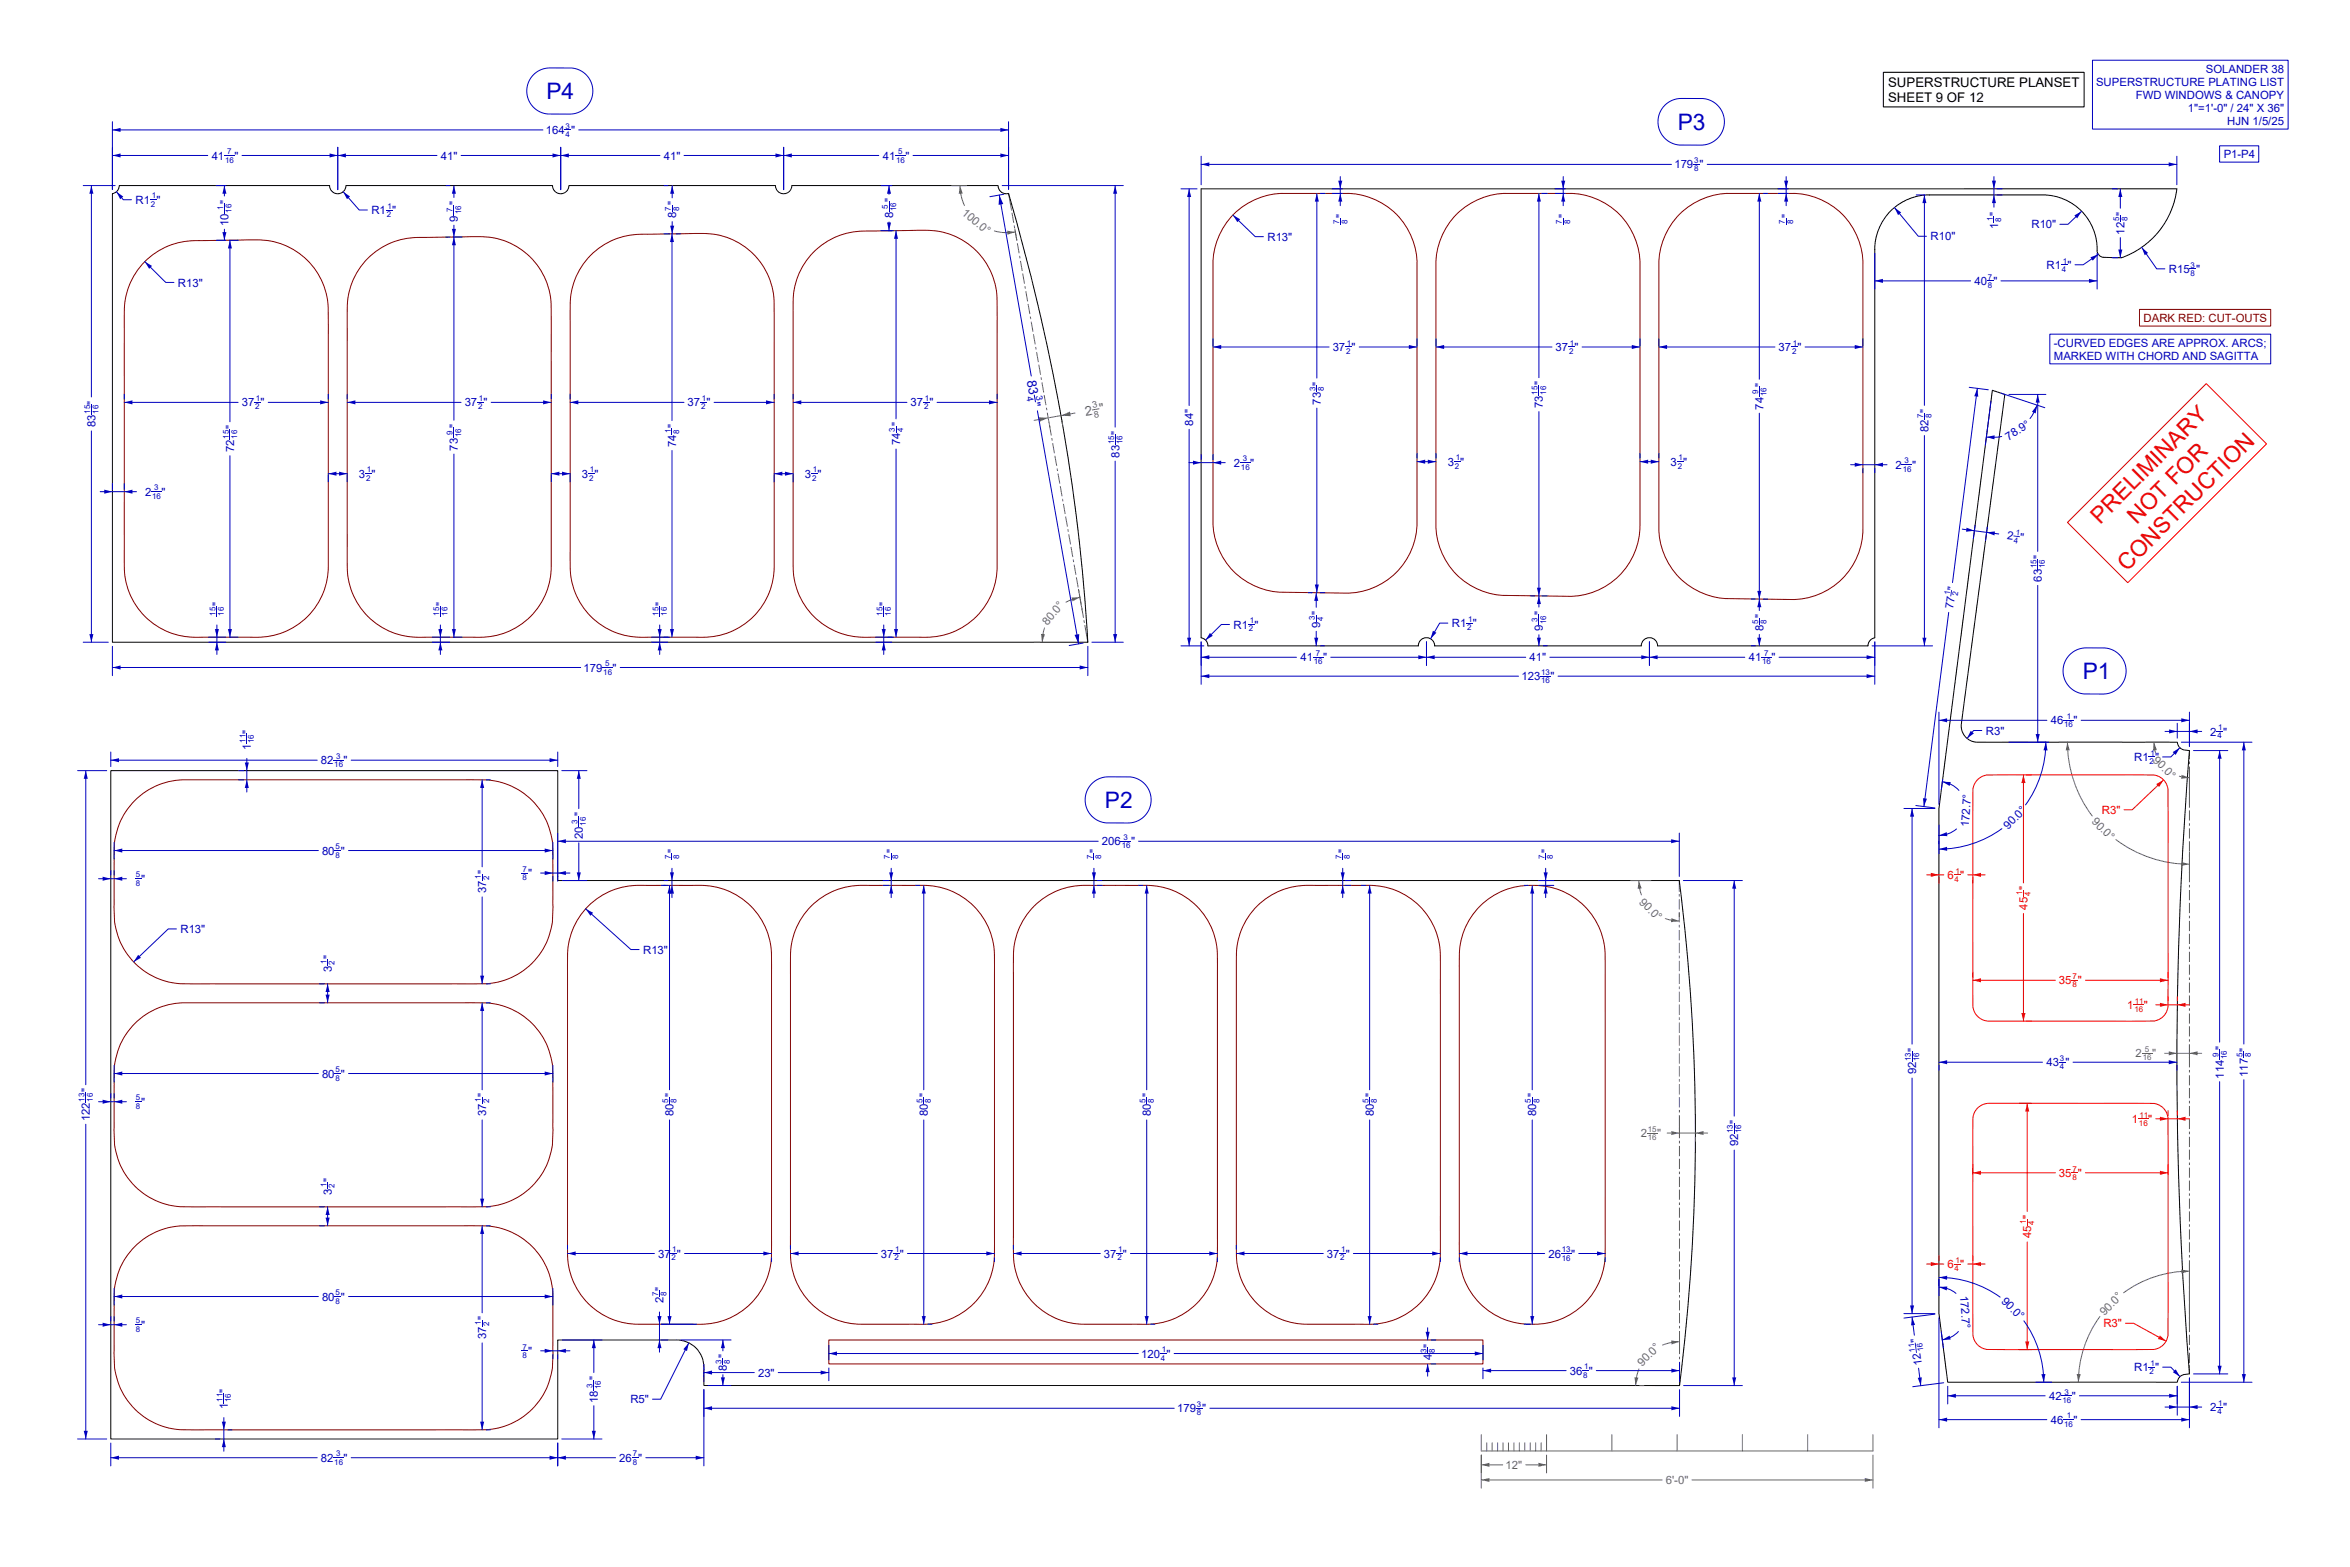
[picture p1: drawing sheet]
<svg xmlns="http://www.w3.org/2000/svg" width="914mm" height="610mm" viewBox="0 0 914 610" stroke-linecap="round" stroke-linejoin="round" font-family="sans-serif">
<defs><g id="words">
<g font-size="8.8" fill="#0000bf">
<text x="212.6" y="38.6">P4</text>
<text x="652.8" y="50.5">P3</text>
<text x="810.4" y="264.2">P1</text>
<text x="429.9" y="314.4">P2</text>
</g>
<g font-size="8.8" fill="#f00">
<text x="817.1" y="204" transform="rotate(-45 817.1 204)">PRELIMINARY</text>
<text x="831.5" y="204.1" transform="rotate(-45 831.5 204.1)">NOT FOR</text>
<text x="827.5" y="222.4" transform="rotate(-45 827.5 222.4)">CONSTRUCTION</text>
</g>
<g font-size="5.2">
<text x="734.7" y="33.8">SUPERSTRUCTURE PLANSET</text>
<text x="734.7" y="39.7">SHEET 9 OF 12</text>
</g>
<text font-size="5.2" fill="#0000bf" x="399.6" y="148.3" transform="rotate(80 399.6 148.3)">83 &quot;</text>
<text font-size="5.2" fill="#696969" x="422.4" y="161.8" transform="rotate(-10 422.4 161.8)">2 &quot;</text>
<g font-size="4.4" fill="#0000bf">
<text x="858.3" y="28.2">SOLANDER 38</text>
<text x="815.6" y="33.3">SUPERSTRUCTURE PLATING LIST</text>
<text x="831" y="38.4">FWD WINDOWS &amp; CANOPY</text>
<text x="851.3" y="43.5">1&quot;=1'-0&quot; / 24&quot; X 36&quot;</text>
<text x="212.4" y="52.1">164 &quot;</text>
<text x="866.7" y="48.6">HJN 1/5/25</text>
<text x="82.4" y="62.1">41</text>
<text x="91.2" y="62.1">&quot;</text>
<text x="171.6" y="62.1">41&quot;</text>
<text x="258.3" y="62.1">41&quot;</text>
<text x="343.5" y="62.1">41</text>
<text x="352.3" y="62.1">&quot;</text>
<text x="651.5" y="65.5">179 &quot;</text>
<text x="865.2" y="61.5">P1-P4</text>
<text x="52.7" y="79.3">R1 &quot;</text>
<text x="88.9" y="79.2" transform="rotate(-90 88.9 79.2)">&quot;</text>
<text x="144.5" y="83.3">R1 &quot;</text>
<text x="178.2" y="79.8" transform="rotate(-90 178.2 79.8)">&quot;</text>
<text x="347.5" y="78.5" transform="rotate(-90 347.5 78.5)">&quot;</text>
<text x="88.9" y="88" transform="rotate(-90 88.9 88)">10</text>
<text x="178.2" y="86.2" transform="rotate(-90 178.2 86.2)">9</text>
<text x="263.1" y="84.8" transform="rotate(-90 263.1 84.8)">8 &quot;</text>
<text x="347.5" y="84.9" transform="rotate(-90 347.5 84.9)">8</text>
<text x="523.1" y="84.9" transform="rotate(-90 523.1 84.9)">&quot;</text>
<text x="609.8" y="84.9" transform="rotate(-90 609.8 84.9)">&quot;</text>
<text x="696.6" y="84.9" transform="rotate(-90 696.6 84.9)">&quot;</text>
<text x="777.4" y="89.1" transform="rotate(-90 777.4 89.1)">1 &quot;</text>
<text x="790.5" y="88.8">R10&quot;</text>
<text x="493.2" y="93.7">R13&quot;</text>
<text x="751.2" y="93.5">R10&quot;</text>
<text x="826.6" y="91.3" transform="rotate(-90 826.6 91.3)">12 &quot;</text>
<text x="796.3" y="104.6">R1 &quot;</text>
<text x="844" y="106.2">R15 &quot;</text>
<text x="69.3" y="111.5">R13&quot;</text>
<text x="768.3" y="110.9">40 &quot;</text>
<text x="518.6" y="136.6">37 &quot;</text>
<text x="605.3" y="136.6">37 &quot;</text>
<text x="692.1" y="136.6">37 &quot;</text>
<text x="799.2" y="134.8">-CURVED EDGES ARE APPROX. ARCS;</text>
<text x="799.2" y="139.9">MARKED WITH CHORD AND SAGITTA</text>
<text x="600.4" y="149.9" transform="rotate(-90 600.4 149.9)">&quot;</text>
<text x="686.1" y="150.5" transform="rotate(-90 686.1 150.5)">&quot;</text>
<text x="37.1" y="157.4" transform="rotate(-90 37.1 157.4)">&quot;</text>
<text x="94.1" y="158.1">37 &quot;</text>
<text x="180.8" y="158.1">37 &quot;</text>
<text x="267.6" y="158.1">37 &quot;</text>
<text x="354.3" y="158.1">37 &quot;</text>
<text x="514" y="157.4" transform="rotate(-90 514 157.4)">73 &quot;</text>
<text x="600.4" y="158.8" transform="rotate(-90 600.4 158.8)">73</text>
<text x="686.1" y="159.4" transform="rotate(-90 686.1 159.4)">74</text>
<text x="37.1" y="166.2" transform="rotate(-90 37.1 166.2)">83</text>
<text x="91.1" y="167" transform="rotate(-90 91.1 167)">&quot;</text>
<text x="178.2" y="166.4" transform="rotate(-90 178.2 166.4)">&quot;</text>
<text x="464.3" y="165.6" transform="rotate(-90 464.3 165.6)">84&quot;</text>
<text x="263.1" y="173.9" transform="rotate(-90 263.1 173.9)">74 &quot;</text>
<text x="350.2" y="173.3" transform="rotate(-90 350.2 173.3)">74 &quot;</text>
<text x="435.6" y="169.1" transform="rotate(-90 435.6 169.1)">&quot;</text>
<text x="750.4" y="168" transform="rotate(-90 750.4 168)">82 &quot;</text>
<text x="781.5" y="171.4" transform="rotate(-32 781.5 171.4)">78.9°</text>
<text x="91.1" y="175.9" transform="rotate(-90 91.1 175.9)">72</text>
<text x="178.2" y="175.3" transform="rotate(-90 178.2 175.3)">73</text>
<text x="435.6" y="178" transform="rotate(-90 435.6 178)">83</text>
<text x="139.7" y="185.9">3 &quot;</text>
<text x="226.4" y="185.9">3 &quot;</text>
<text x="313.2" y="185.9">3 &quot;</text>
<text x="480.1" y="181.6">2</text>
<text x="486.5" y="181.6">&quot;</text>
<text x="563.3" y="181.2">3 &quot;</text>
<text x="650.1" y="181.2">3 &quot;</text>
<text x="737.6" y="182.4">2</text>
<text x="744" y="182.4">&quot;</text>
<text x="56.4" y="192.9">2</text>
<text x="62.9" y="192.9">&quot;</text>
<text x="780.8" y="209.7" transform="rotate(8 780.8 209.7)">2 &quot;</text>
<text x="794.5" y="217.4" transform="rotate(-90 794.5 217.4)">&quot;</text>
<text x="794.5" y="226.3" transform="rotate(-90 794.5 226.3)">63</text>
<text x="86" y="235.9" transform="rotate(-90 86 235.9)">&quot;</text>
<text x="172.9" y="235.9" transform="rotate(-90 172.9 235.9)">&quot;</text>
<text x="258.3" y="235.9" transform="rotate(-90 258.3 235.9)">&quot;</text>
<text x="345.5" y="235.9" transform="rotate(-90 345.5 235.9)">&quot;</text>
<text x="600.4" y="239.1" transform="rotate(-90 600.4 239.1)">&quot;</text>
<text x="760" y="237.1" transform="rotate(-83 760 237.1)">77 &quot;</text>
<text x="480" y="244.5">R1 &quot;</text>
<text x="513.7" y="244.2" transform="rotate(-90 513.7 244.2)">9 &quot;</text>
<text x="564.9" y="244">R1 &quot;</text>
<text x="600.4" y="245.5" transform="rotate(-90 600.4 245.5)">9</text>
<text x="686.1" y="245.4" transform="rotate(-90 686.1 245.4)">8 &quot;</text>
<text x="506" y="257.3">41</text>
<text x="514.9" y="257.3">&quot;</text>
<text x="595.2" y="257.3">41&quot;</text>
<text x="680.4" y="257.3">41</text>
<text x="689.3" y="257.3">&quot;</text>
<text x="227.1" y="261.3">179</text>
<text x="238.4" y="261.3">&quot;</text>
<text x="592" y="264.6">123</text>
<text x="603.3" y="264.6">&quot;</text>
<text x="798" y="281.8">46</text>
<text x="806.8" y="281.8">&quot;</text>
<text x="97.6" y="285.5" transform="rotate(-90 97.6 285.5)">&quot;</text>
<text x="772.7" y="285.8">R3&quot;</text>
<text x="860" y="286.1">2 &quot;</text>
<text x="97.6" y="291.9" transform="rotate(-90 97.6 291.9)">1</text>
<text x="124.9" y="297.3">82</text>
<text x="133.7" y="297.3">&quot;</text>
<text x="830.4" y="296.1">R1 &quot;</text>
<text x="226.8" y="317.5" transform="rotate(-90 226.8 317.5)">&quot;</text>
<text x="766.1" y="321.9" transform="rotate(-86 766.1 321.9)">172.7°</text>
<text x="781.4" y="322.8" transform="rotate(-45 781.4 322.8)">90.0°</text>
<text x="226.8" y="326.4" transform="rotate(-90 226.8 326.4)">20</text>
<text x="428.8" y="328.9">206</text>
<text x="440.1" y="328.9">&quot;</text>
<text x="125.3" y="332.5">80 &quot;</text>
<text x="263.1" y="332" transform="rotate(-90 263.1 332)">&quot;</text>
<text x="348.4" y="332" transform="rotate(-90 348.4 332)">&quot;</text>
<text x="427.2" y="332" transform="rotate(-90 427.2 332)">&quot;</text>
<text x="524" y="332" transform="rotate(-90 524 332)">&quot;</text>
<text x="603" y="332" transform="rotate(-90 603 332)">&quot;</text>
<text x="205.5" y="341.2">&quot;</text>
<text x="55" y="343.4">&quot;</text>
<text x="189.2" y="347.5" transform="rotate(-90 189.2 347.5)">37 &quot;</text>
<text x="70.2" y="363">R13&quot;</text>
<text x="250.3" y="371">R13&quot;</text>
<text x="129.1" y="378.2" transform="rotate(-90 129.1 378.2)">3 &quot;</text>
<text x="745.6" y="409.1" transform="rotate(-90 745.6 409.1)">&quot;</text>
<text x="865.3" y="408.4" transform="rotate(-90 865.3 408.4)">&quot;</text>
<text x="125.3" y="419.2">80 &quot;</text>
<text x="745.6" y="418" transform="rotate(-90 745.6 418)">92</text>
<text x="796.3" y="414.8">43 &quot;</text>
<text x="865.3" y="419.7" transform="rotate(-90 865.3 419.7)">114</text>
<text x="874.7" y="418.9" transform="rotate(-90 874.7 418.9)">117 &quot;</text>
<text x="35" y="424.9" transform="rotate(-90 35 424.9)">&quot;</text>
<text x="55" y="430.2">&quot;</text>
<text x="35" y="436.2" transform="rotate(-90 35 436.2)">122</text>
<text x="189.2" y="434.3" transform="rotate(-90 189.2 434.3)">37 &quot;</text>
<text x="262.1" y="434.3" transform="rotate(-90 262.1 434.3)">80 &quot;</text>
<text x="361" y="434.3" transform="rotate(-90 361 434.3)">80 &quot;</text>
<text x="447.8" y="434.3" transform="rotate(-90 447.8 434.3)">80 &quot;</text>
<text x="534.5" y="434.3" transform="rotate(-90 534.5 434.3)">80 &quot;</text>
<text x="597.8" y="434.3" transform="rotate(-90 597.8 434.3)">80 &quot;</text>
<text x="676.4" y="437.1" transform="rotate(-90 676.4 437.1)">&quot;</text>
<text x="676.4" y="446" transform="rotate(-90 676.4 446)">92</text>
<text x="129.1" y="464.9" transform="rotate(-90 129.1 464.9)">3 &quot;</text>
<text x="256.1" y="489.2">37</text>
<text x="263.4" y="489.2">&quot;</text>
<text x="342.8" y="489.2">37 &quot;</text>
<text x="429.6" y="489.2">37 &quot;</text>
<text x="516.3" y="489.2">37 &quot;</text>
<text x="602.5" y="489.2">26</text>
<text x="611.3" y="489.2">&quot;</text>
<text x="125.3" y="506">80 &quot;</text>
<text x="258.2" y="507.1" transform="rotate(-90 258.2 507.1)">2 &quot;</text>
<text x="762.7" y="504.1" transform="rotate(86 762.7 504.1)">172.7°</text>
<text x="778.5" y="506.4" transform="rotate(45 778.5 506.4)">90.0°</text>
<text x="55" y="516.9">&quot;</text>
<text x="189.2" y="521" transform="rotate(-90 189.2 521)">37 &quot;</text>
<text x="205.5" y="527.1">&quot;</text>
<text x="557.1" y="524.3" transform="rotate(-90 557.1 524.3)">&quot;</text>
<text x="746.8" y="522.2" transform="rotate(-97 746.8 522.2)">&quot;</text>
<text x="282.9" y="533.4" transform="rotate(-90 282.9 533.4)">8 &quot;</text>
<text x="444" y="528.1">120 &quot;</text>
<text x="557.1" y="529.2" transform="rotate(-90 557.1 529.2)">4</text>
<text x="747.9" y="530.9" transform="rotate(-97 747.9 530.9)">12</text>
<text x="830.5" y="533.5">R1 &quot;</text>
<text x="232.7" y="536.9" transform="rotate(-90 232.7 536.9)">&quot;</text>
<text x="295" y="535.5">23&quot;</text>
<text x="610.8" y="534.8">36 &quot;</text>
<text x="88.7" y="541.9" transform="rotate(-90 88.7 541.9)">&quot;</text>
<text x="232.7" y="545.8" transform="rotate(-90 232.7 545.8)">18</text>
<text x="245.3" y="545.9">R5&quot;</text>
<text x="797.3" y="544.6">42</text>
<text x="806.2" y="544.6">&quot;</text>
<text x="88.7" y="548.3" transform="rotate(-90 88.7 548.3)">1</text>
<text x="458" y="549.4">179 &quot;</text>
<text x="860" y="549">2 &quot;</text>
<text x="798" y="553.9">46</text>
<text x="806.8" y="553.9">&quot;</text>
<text x="124.9" y="568.7">82</text>
<text x="133.7" y="568.7">&quot;</text>
<text x="241" y="568.7">26 &quot;</text>
</g>
<g font-size="4.4" fill="#696969">
<text x="374.1" y="83.2" transform="rotate(40 374.1 83.2)">100.0°</text>
<text x="407.6" y="243.4" transform="rotate(-50 407.6 243.4)">80.0°</text>
<text x="837.5" y="296" transform="rotate(45 837.5 296)">90.0°</text>
<text x="813.7" y="319.8" transform="rotate(45 813.7 319.8)">90.0°</text>
<text x="637.6" y="351.2" transform="rotate(45 637.6 351.2)">90.0°</text>
<text x="831" y="411.4">2</text>
<text x="837.4" y="411.4">&quot;</text>
<text x="638.4" y="442.4">2</text>
<text x="644.8" y="442.4">&quot;</text>
<text x="818.8" y="511.9" transform="rotate(-45 818.8 511.9)">90.0°</text>
<text x="638.9" y="531.7" transform="rotate(-45 638.9 531.7)">90.0°</text>
<text x="585.8" y="571.4">12&quot;</text>
<text x="648.2" y="577.3">6'-0&quot;</text>
</g>
<text font-size="4.4" fill="#7f0000" x="834.1" y="125.2">DARK RED: CUT-OUTS</text>
<g font-size="4.4" fill="#f00">
<text x="817.9" y="316.6">R3&quot;</text>
<text x="757.8" y="341.9">6 &quot;</text>
<text x="788.9" y="353.8" transform="rotate(-90 788.9 353.8)">45 &quot;</text>
<text x="801.2" y="382.9">35 &quot;</text>
<text x="827.7" y="392.5">1</text>
<text x="834.1" y="392.5">&quot;</text>
<text x="829.5" y="436.8">1</text>
<text x="835.9" y="436.8">&quot;</text>
<text x="801.2" y="457.8">35 &quot;</text>
<text x="790.4" y="481.6" transform="rotate(-90 790.4 481.6)">45 &quot;</text>
<text x="757.8" y="493.3">6 &quot;</text>
<text x="818.4" y="516.4">R3&quot;</text>
</g>
<g font-size="3.6" fill="#0000bf">
<text x="399.4" y="154.5" transform="rotate(80 399.4 154.5)">4</text>
<text x="403.1" y="153.9" transform="rotate(80 403.1 153.9)">3</text>
</g>
<g font-size="3.6" fill="#696969">
<text x="425.2" y="158.9" transform="rotate(-10 425.2 158.9)">3</text>
<text x="425.9" y="162.6" transform="rotate(-10 425.9 162.6)">8</text>
</g>
<g font-size="3.1" fill="#0000bf">
<text x="220" y="53.3">4</text>
<text x="220.1" y="50.1">3</text>
<text x="88.4" y="60">7</text>
<text x="349.4" y="60">5</text>
<text x="87.6" y="63.2">16</text>
<text x="348.7" y="63.2">16</text>
<text x="659.2" y="63.5">3</text>
<text x="659.2" y="66.7">8</text>
<text x="59" y="77.2">1</text>
<text x="58.7" y="80.4">2</text>
<text x="86.8" y="81.7" transform="rotate(-90 86.8 81.7)">1</text>
<text x="90.1" y="82.8" transform="rotate(-90 90.1 82.8)">16</text>
<text x="150.8" y="81.2">1</text>
<text x="176.1" y="82.7" transform="rotate(-90 176.1 82.7)">7</text>
<text x="179.4" y="83.4" transform="rotate(-90 179.4 83.4)">16</text>
<text x="261.1" y="82" transform="rotate(-90 261.1 82)">7</text>
<text x="264.3" y="82" transform="rotate(-90 264.3 82)">8</text>
<text x="345.4" y="81.4" transform="rotate(-90 345.4 81.4)">5</text>
<text x="348.7" y="82.2" transform="rotate(-90 348.7 82.2)">16</text>
<text x="150.5" y="84.4">2</text>
<text x="521" y="87" transform="rotate(-90 521 87)">7</text>
<text x="524.3" y="87" transform="rotate(-90 524.3 87)">8</text>
<text x="607.8" y="87" transform="rotate(-90 607.8 87)">7</text>
<text x="611" y="87" transform="rotate(-90 611 87)">8</text>
<text x="694.5" y="87" transform="rotate(-90 694.5 87)">7</text>
<text x="697.8" y="87" transform="rotate(-90 697.8 87)">8</text>
<text x="775.4" y="86" transform="rotate(-90 775.4 86)">1</text>
<text x="778.6" y="86.3" transform="rotate(-90 778.6 86.3)">8</text>
<text x="824.5" y="86.1" transform="rotate(-90 824.5 86.1)">5</text>
<text x="827.8" y="86.1" transform="rotate(-90 827.8 86.1)">8</text>
<text x="802.3" y="105.7">4</text>
<text x="802.6" y="102.5">1</text>
<text x="852.4" y="107.3">8</text>
<text x="852.4" y="104.1">3</text>
<text x="773.5" y="112">8</text>
<text x="773.5" y="108.8">7</text>
<text x="523.8" y="137.7">2</text>
<text x="524.1" y="134.5">1</text>
<text x="610.5" y="137.7">2</text>
<text x="610.9" y="134.5">1</text>
<text x="697.3" y="137.7">2</text>
<text x="697.6" y="134.5">1</text>
<text x="511.9" y="152.1" transform="rotate(-90 511.9 152.1)">3</text>
<text x="515.2" y="152.2" transform="rotate(-90 515.2 152.2)">8</text>
<text x="598.3" y="153.5" transform="rotate(-90 598.3 153.5)">15</text>
<text x="601.6" y="153.5" transform="rotate(-90 601.6 153.5)">16</text>
<text x="684.1" y="153.4" transform="rotate(-90 684.1 153.4)">9</text>
<text x="687.3" y="154.1" transform="rotate(-90 687.3 154.1)">16</text>
<text x="35.1" y="161" transform="rotate(-90 35.1 161)">15</text>
<text x="38.3" y="161" transform="rotate(-90 38.3 161)">16</text>
<text x="99.3" y="159.2">2</text>
<text x="99.6" y="156">1</text>
<text x="186" y="159.2">2</text>
<text x="186.4" y="156">1</text>
<text x="272.8" y="159.2">2</text>
<text x="273.1" y="156">1</text>
<text x="359.5" y="159.2">2</text>
<text x="359.9" y="156">1</text>
<text x="748.3" y="162.8" transform="rotate(-90 748.3 162.8)">7</text>
<text x="751.6" y="162.8" transform="rotate(-90 751.6 162.8)">8</text>
<text x="89" y="170.7" transform="rotate(-90 89 170.7)">15</text>
<text x="92.2" y="170.7" transform="rotate(-90 92.2 170.7)">16</text>
<text x="176.1" y="169.3" transform="rotate(-90 176.1 169.3)">9</text>
<text x="179.4" y="170" transform="rotate(-90 179.4 170)">16</text>
<text x="261" y="168.3" transform="rotate(-90 261 168.3)">1</text>
<text x="264.2" y="168.7" transform="rotate(-90 264.2 168.7)">8</text>
<text x="348.2" y="168" transform="rotate(-90 348.2 168)">3</text>
<text x="351.4" y="168.1" transform="rotate(-90 351.4 168.1)">4</text>
<text x="433.5" y="172.8" transform="rotate(-90 433.5 172.8)">15</text>
<text x="436.7" y="172.7" transform="rotate(-90 436.7 172.7)">16</text>
<text x="483.6" y="179.5">3</text>
<text x="566.4" y="179.1">1</text>
<text x="653.2" y="179.1">1</text>
<text x="142.8" y="183.8">1</text>
<text x="229.5" y="183.8">1</text>
<text x="316.3" y="183.8">1</text>
<text x="482.9" y="182.7">16</text>
<text x="566.1" y="182.3">2</text>
<text x="652.8" y="182.3">2</text>
<text x="740.4" y="183.5">16</text>
<text x="741.1" y="180.3">3</text>
<text x="60" y="190.8">3</text>
<text x="142.5" y="187">2</text>
<text x="229.2" y="187">2</text>
<text x="316" y="187">2</text>
<text x="59.2" y="194">16</text>
<text x="784.2" y="208.1" transform="rotate(8 784.2 208.1)">1</text>
<text x="783.4" y="211.2" transform="rotate(8 783.4 211.2)">4</text>
<text x="792.4" y="221.1" transform="rotate(-90 792.4 221.1)">15</text>
<text x="795.7" y="221.1" transform="rotate(-90 795.7 221.1)">16</text>
<text x="758.6" y="231.3" transform="rotate(-83 758.6 231.3)">1</text>
<text x="761.8" y="232" transform="rotate(-83 761.8 232)">2</text>
<text x="83.9" y="239.6" transform="rotate(-90 83.9 239.6)">15</text>
<text x="87.2" y="239.6" transform="rotate(-90 87.2 239.6)">16</text>
<text x="170.9" y="239.6" transform="rotate(-90 170.9 239.6)">15</text>
<text x="174.1" y="239.6" transform="rotate(-90 174.1 239.6)">16</text>
<text x="256.2" y="239.6" transform="rotate(-90 256.2 239.6)">15</text>
<text x="259.5" y="239.6" transform="rotate(-90 259.5 239.6)">16</text>
<text x="343.4" y="239.6" transform="rotate(-90 343.4 239.6)">15</text>
<text x="346.6" y="239.6" transform="rotate(-90 346.6 239.6)">16</text>
<text x="486" y="245.7">2</text>
<text x="486.3" y="242.4">1</text>
<text x="511.7" y="241.4" transform="rotate(-90 511.7 241.4)">3</text>
<text x="514.9" y="241.4" transform="rotate(-90 514.9 241.4)">4</text>
<text x="570.9" y="245.1">2</text>
<text x="571.2" y="241.9">1</text>
<text x="598.3" y="242" transform="rotate(-90 598.3 242)">3</text>
<text x="601.6" y="242.7" transform="rotate(-90 601.6 242.7)">16</text>
<text x="684.1" y="242.6" transform="rotate(-90 684.1 242.6)">5</text>
<text x="687.3" y="242.6" transform="rotate(-90 687.3 242.6)">8</text>
<text x="512" y="255.2">7</text>
<text x="686.4" y="255.2">7</text>
<text x="234.8" y="262.4">16</text>
<text x="235.5" y="259.2">5</text>
<text x="511.2" y="258.5">16</text>
<text x="599.7" y="262.6">13</text>
<text x="685.7" y="258.5">16</text>
<text x="599.7" y="265.8">16</text>
<text x="804.3" y="279.7">1</text>
<text x="803.2" y="283">16</text>
<text x="862.8" y="287.3">4</text>
<text x="863.1" y="284.1">1</text>
<text x="95.5" y="288.9" transform="rotate(-90 95.5 288.9)">11</text>
<text x="98.8" y="289.1" transform="rotate(-90 98.8 289.1)">16</text>
<text x="836.7" y="294">1</text>
<text x="130.1" y="298.5">16</text>
<text x="130.8" y="295.2">3</text>
<text x="836.4" y="297.2">2</text>
<text x="224.7" y="320.4" transform="rotate(-90 224.7 320.4)">3</text>
<text x="228" y="321.2" transform="rotate(-90 228 321.2)">16</text>
<text x="437.2" y="326.8">3</text>
<text x="130.5" y="330.4">5</text>
<text x="130.5" y="333.6">8</text>
<text x="261" y="334.1" transform="rotate(-90 261 334.1)">7</text>
<text x="264.2" y="334.1" transform="rotate(-90 264.2 334.1)">8</text>
<text x="346.3" y="334.1" transform="rotate(-90 346.3 334.1)">7</text>
<text x="349.5" y="334.1" transform="rotate(-90 349.5 334.1)">8</text>
<text x="425.2" y="334.1" transform="rotate(-90 425.2 334.1)">7</text>
<text x="428.4" y="334.1" transform="rotate(-90 428.4 334.1)">8</text>
<text x="436.5" y="330">16</text>
<text x="522" y="334.1" transform="rotate(-90 522 334.1)">7</text>
<text x="525.2" y="334.1" transform="rotate(-90 525.2 334.1)">8</text>
<text x="600.9" y="334.1" transform="rotate(-90 600.9 334.1)">7</text>
<text x="604.2" y="334.1" transform="rotate(-90 604.2 334.1)">8</text>
<text x="52.8" y="341.4">5</text>
<text x="187.1" y="342" transform="rotate(-90 187.1 342)">1</text>
<text x="203.4" y="339.1">7</text>
<text x="52.8" y="344.6">8</text>
<text x="190.3" y="342.3" transform="rotate(-90 190.3 342.3)">2</text>
<text x="203.3" y="342.4">8</text>
<text x="127" y="375.1" transform="rotate(-90 127 375.1)">1</text>
<text x="130.2" y="375.4" transform="rotate(-90 130.2 375.4)">2</text>
<text x="743.5" y="412.8" transform="rotate(-90 743.5 412.8)">13</text>
<text x="746.8" y="412.8" transform="rotate(-90 746.8 412.8)">16</text>
<text x="801.5" y="412.7">3</text>
<text x="863.2" y="411.2" transform="rotate(-90 863.2 411.2)">9</text>
<text x="866.4" y="412" transform="rotate(-90 866.4 412)">16</text>
<text x="872.6" y="411.2" transform="rotate(-90 872.6 411.2)">5</text>
<text x="875.9" y="411.2" transform="rotate(-90 875.9 411.2)">8</text>
<text x="130.5" y="417.1">5</text>
<text x="801.5" y="415.9">4</text>
<text x="130.5" y="420.4">8</text>
<text x="32.9" y="428.6" transform="rotate(-90 32.9 428.6)">13</text>
<text x="36.1" y="428.6" transform="rotate(-90 36.1 428.6)">16</text>
<text x="52.8" y="428.1">5</text>
<text x="52.8" y="431.4">8</text>
<text x="187.1" y="428.7" transform="rotate(-90 187.1 428.7)">1</text>
<text x="190.3" y="429" transform="rotate(-90 190.3 429)">2</text>
<text x="260" y="429" transform="rotate(-90 260 429)">5</text>
<text x="263.3" y="429" transform="rotate(-90 263.3 429)">8</text>
<text x="358.9" y="429" transform="rotate(-90 358.9 429)">5</text>
<text x="362.2" y="429" transform="rotate(-90 362.2 429)">8</text>
<text x="445.7" y="429" transform="rotate(-90 445.7 429)">5</text>
<text x="449" y="429" transform="rotate(-90 449 429)">8</text>
<text x="532.4" y="429" transform="rotate(-90 532.4 429)">5</text>
<text x="535.7" y="429" transform="rotate(-90 535.7 429)">8</text>
<text x="595.7" y="429" transform="rotate(-90 595.7 429)">5</text>
<text x="599" y="429" transform="rotate(-90 599 429)">8</text>
<text x="674.3" y="440.8" transform="rotate(-90 674.3 440.8)">13</text>
<text x="677.6" y="440.8" transform="rotate(-90 677.6 440.8)">16</text>
<text x="127" y="461.8" transform="rotate(-90 127 461.8)">1</text>
<text x="130.2" y="462.1" transform="rotate(-90 130.2 462.1)">2</text>
<text x="261.3" y="490.4">2</text>
<text x="261.6" y="487.2">1</text>
<text x="348" y="490.4">2</text>
<text x="348.3" y="487.2">1</text>
<text x="434.8" y="490.4">2</text>
<text x="435.1" y="487.2">1</text>
<text x="521.5" y="490.4">2</text>
<text x="521.8" y="487.2">1</text>
<text x="607.7" y="487.2">13</text>
<text x="607.7" y="490.4">16</text>
<text x="130.5" y="503.9">5</text>
<text x="130.5" y="507.1">8</text>
<text x="256.1" y="504.3" transform="rotate(-90 256.1 504.3)">7</text>
<text x="259.4" y="504.3" transform="rotate(-90 259.4 504.3)">8</text>
<text x="52.8" y="514.9">5</text>
<text x="187.1" y="515.5" transform="rotate(-90 187.1 515.5)">1</text>
<text x="190.3" y="515.8" transform="rotate(-90 190.3 515.8)">2</text>
<text x="52.8" y="518.1">8</text>
<text x="203.4" y="525">7</text>
<text x="452.1" y="526.1">1</text>
<text x="555" y="526.4" transform="rotate(-90 555 526.4)">3</text>
<text x="558.3" y="526.4" transform="rotate(-90 558.3 526.4)">8</text>
<text x="745.2" y="525.8" transform="rotate(-97 745.2 525.8)">11</text>
<text x="748.4" y="525.6" transform="rotate(-97 748.4 525.6)">16</text>
<text x="203.3" y="528.3">8</text>
<text x="280.8" y="530.6" transform="rotate(-90 280.8 530.6)">3</text>
<text x="284" y="530.6" transform="rotate(-90 284 530.6)">8</text>
<text x="451.7" y="529.3">4</text>
<text x="616.4" y="532.7">1</text>
<text x="836.8" y="531.4">1</text>
<text x="230.6" y="539.8" transform="rotate(-90 230.6 539.8)">3</text>
<text x="616" y="536">8</text>
<text x="836.4" y="534.6">2</text>
<text x="86.6" y="545.3" transform="rotate(-90 86.6 545.3)">11</text>
<text x="89.9" y="545.5" transform="rotate(-90 89.9 545.5)">16</text>
<text x="233.8" y="540.5" transform="rotate(-90 233.8 540.5)">16</text>
<text x="802.5" y="545.8">16</text>
<text x="803.3" y="542.5">3</text>
<text x="465.7" y="550.6">8</text>
<text x="465.7" y="547.4">3</text>
<text x="804.3" y="551.8">1</text>
<text x="862.8" y="550.1">4</text>
<text x="863.1" y="546.9">1</text>
<text x="803.2" y="555">16</text>
<text x="130.1" y="569.9">16</text>
<text x="130.8" y="566.6">3</text>
<text x="246.2" y="569.9">8</text>
<text x="246.2" y="566.6">7</text>
</g>
<g font-size="3.1" fill="#f00">
<text x="760.9" y="339.8">1</text>
<text x="760.6" y="343.1">4</text>
<text x="786.8" y="348.3" transform="rotate(-90 786.8 348.3)">1</text>
<text x="790" y="348.6" transform="rotate(-90 790 348.6)">4</text>
<text x="806.4" y="380.9">7</text>
<text x="806.4" y="384.1">8</text>
<text x="830.5" y="393.7">16</text>
<text x="830.7" y="390.4">11</text>
<text x="832.3" y="438">16</text>
<text x="832.5" y="434.7">11</text>
<text x="806.4" y="455.8">7</text>
<text x="806.4" y="459">8</text>
<text x="788.3" y="476" transform="rotate(-90 788.3 476)">1</text>
<text x="791.5" y="476.4" transform="rotate(-90 791.5 476.4)">4</text>
<text x="760.9" y="491.3">1</text>
<text x="760.6" y="494.5">4</text>
</g>
<g font-size="3.1" fill="#696969">
<text x="833.8" y="412.5">16</text>
<text x="834.5" y="409.3">5</text>
<text x="641.2" y="440.3">15</text>
<text x="641.2" y="443.5">16</text>
</g>
</g></defs>
<!-- layer: Make2D -->
<g fill="none" stroke="#696969" stroke-width=".39">
<path d="M392.4 75.2l1.2 6.6M393.8 82.8l.7 3.9M394.6 87.7l.2 1M395 89.7l.7 3.9M395.9 94.6l.6 3.9M396.7 99.5l.2 1M397.1 101.5l.7 3.9M397.9 106.4l.7 4M398.8 111.3l.2 1M399.2 113.3l.7 3.9M400 118.2l.7 4M400.9 123.2l.2 .9"/>
<path d="M401.2 125.1l.7 4M402.1 130l.7 4M403 135l.2 1M403.3 136.9l.7 4M404.2 141.9l.7 3.9M405.1 146.8l.1 1M405.4 148.8l.7 3.9M406.3 153.7l.7 3.9M407.2 158.6l.1 1M407.5 160.6l.7 3.9M408.4 165.5l.7 3.9M409.2 170.4l.2 1"/>
<path d="M409.6 172.4l.7 3.9M410.5 177.3l.7 4M411.3 182.2l.2 1M411.7 184.2l.7 3.9M412.6 189.1l.7 4M413.4 194.1l.2 .9M413.8 196l.7 4M414.6 200.9l.7 4M415.5 205.9l.2 1M415.9 207.8l.7 4M416.7 212.8l.7 3.9M417.6 217.7l.2 1"/>
<path d="M417.9 219.7l.7 3.9M418.8 224.6l.7 3.9M419.7 229.5l.2 1M420 231.5l.7 3.9M420.9 236.4l.7 3.9M421.8 241.3l.2 1M422.1 243.3l1.2 6.5M851.9 292v3.2M851.9 296.2v1M851.9 298.2v4M851.9 303.2v4M851.9 308.2v1"/>
<path d="M851.9 310.2v4M851.9 315.2v4M851.9 320.2v1M851.9 322.2v4M851.9 327.2v4M851.9 332.2v1M851.9 334.2v4M851.9 339.2v4M653.4 342.6v4.2M653.4 347.8v1M653.4 349.8v4M653.4 354.8v4"/>
<path d="M653.4 359.8v1M851.9 344.2v1M851.9 346.2v4M851.9 351.2v4M851.9 356.2v1M851.9 358.2v4M653.4 361.8v4M653.4 366.8v4M653.4 371.8v1M653.4 373.8v4M653.4 378.8v4M851.9 363.2v4"/>
<path d="M851.9 368.2v1M851.9 370.2v4M851.9 375.2v4M653.4 383.8v1M653.4 385.8v4M653.4 390.8v4M653.5 395.8v1M653.5 397.8v4M851.9 380.2v1M851.9 382.2v4M851.9 387.2v4M851.9 392.2v1"/>
<path d="M851.9 394.2v4M851.9 399.2v4M653.5 402.8v4M653.5 407.8v1M653.5 409.8v4M653.5 414.8v4M653.5 419.8v1M851.9 404.2v1M851.9 406.2v4M851.9 411.2v4M851.9 416.2v1M851.9 418.2v4"/>
<path d="M653.5 421.8v4M653.5 426.8v4M653.5 431.8v1M653.5 433.8v4M653.5 438.8v4M851.9 423.2v4M851.9 428.2v1M851.9 430.2v4M851.9 435.2v4M653.5 443.8v1M653.5 445.8v4M653.5 450.8v4"/>
<path d="M653.5 455.8v1M653.5 457.8v4M851.9 440.2v1M851.9 442.2v4M851.9 447.2v4M851.9 452.2v1M851.9 454.2v4M851.9 459.2v4M653.5 462.8v4M653.5 467.8v1M653.5 469.8v4M653.5 474.8v4"/>
<path d="M653.5 479.8v1M851.9 464.2v1M851.9 466.2v4M851.9 471.2v4M851.9 476.2v1M851.9 478.2v4M653.5 481.8v4M653.5 486.8v4M653.5 491.8v1M653.5 493.8v4M653.5 498.8v4M851.9 483.2v4"/>
<path d="M851.9 488.2v1M851.9 490.2v4M851.9 495.2v4M653.5 503.8v1M653.5 505.8v4M653.5 510.8v4M653.5 515.8v1M653.5 517.8v4M851.9 500.2v1M851.9 502.2v4M851.9 507.2v4M851.9 512.2v1"/>
<path d="M851.9 514.2v4M851.9 519.2v4M653.5 522.8v4M653.5 527.8v1M653.5 529.8v4M653.5 534.8v4.2M851.9 524.2v1M851.9 526.2v4M851.9 531.2v3.3"/>
</g>
<path d="M207.6 29.1a9 9 0 0 1 6.3-2.7l8.6 .1a9 9 0 0 1 8.2 9.3 9 9 0 0 1-9 8.6h-8.5a9 9 0 0 1-7.7-5.9 9 9 0 0 1 2.1-9.4zM647.8 41a9.1 9.1 0 0 1 6.4-2.7h8.5a9.1 9.1 0 0 1 8.3 9.5 9.1 9.1 0 0 1-9.1 8.7l-8.5-.1a9.1 9.1 0 0 1-7.7-5.9 9.1 9.1 0 0 1 2.1-9.5zM805.4 254.7a9 9 0 0 1 6.3-2.7l7.4 .1a9 9 0 0 1 8.2 9.3 9 9 0 0 1-9 8.6h-7.4a9 9 0 0 1-7.6-5.9 9 9 0 0 1 2.1-9.4zM424.9 304.8a9 9 0 0 1 6.3-2.6h8.5a9 9 0 0 1 8.2 9.4 9 9 0 0 1-9 8.6l-8.5-.1a9 9 0 0 1-7.6-5.8 9 9 0 0 1 2.1-9.5z" fill="none" stroke="#0000bf" stroke-width=".39"/>
<path d="M732.8 28.1h78.1v13.5h-78.1zM46.4 72.2h81.8a3.2 3.2 0 0 0 3.2 3.2 3.2 3.2 0 0 0 3.2-3.2h80.4a3.2 3.2 0 0 0 3.2 3.2 3.2 3.2 0 0 0 3.1-3.2h80.4a3.2 3.2 0 0 0 3.2 3.2 3.2 3.2 0 0 0 3.2-3.2h80.3a3.2 3.2 0 0 0 4 3l6.2 22.5 5.7 22.7 4.8 21.7 4.1 21.8 3.6 21.9 2.8 22.1 2.1 19.8 1.6 22.1h-379.6v-174.5l1-.3 1-.8zM467.4 73.5h379.6a32.5 32.5 0 0 1-21.5 26.7l-6.9-.1a3 3 0 0 1-2.6-4 21.1 21.1 0 0 0-21.1-20.3h-43.7a21.2 21.2 0 0 0-21.7 21.2v151.1l-.9 .3-1 .8-.8 2.1h-81.8a3.2 3.2 0 0 0-3.2-3.2 3.2 3.2 0 0 0-3.2 3.2h-80.4a3.2 3.2 0 0 0-3.1-3.2 3.2 3.2 0 0 0-3.2 3.2h-81.9l-.7-2.1-1-.8-.9-.3zM775.2 151.8l4.9 1.6-16.9 128.1a6.3 6.3 0 0 0 6.3 7.2h77.7a4 4 0 0 0 4.7 3.3l-2.1 30.2-1.5 30.7-1 31.1-.2 29.2 .2 29.3 1 31.1 1.5 30.7 2.1 30.2a4 4 0 0 0-4.7 3.2h-89.3l-3.4-26.7v-196.5zM43.1 299.8h173.9v42.8h436.4l2.7 24.4 2 24.6 1.2 24.6 .4 24.6-.4 24.6-1.2 24.6-1.9 24.5-2.7 24.5h-379.6v-3.6a13 13 0 0 0-3.8-11.7 14.2 14.2 0 0 0-10.4-2.4h-42.7v38.5h-173.9z" fill="none" stroke="#000" stroke-width=".39"/>
<g fill="#696969">
<path d="M416.9 232.4h3.3l-2.9 1.6z"/>
<path d="M405 246.6l1.6 .2-1.1 3z"/>
</g>
<path d="M419.6 229.2l1.5 8.2M420.2 232.4l-2.8 .7-2.6 1.2M402.4 249.8h2.1M406.4 244.3l-.6 2.7-.3 2.8" fill="none" stroke="#696969" stroke-width=".39"/>
<g fill="#696969">
<path d="M838.1 288.7l1.2 3.1-1.6 .2z"/>
<path d="M848.9 301.4l3 1.1-3.2 .5z"/>
</g>
<path d="M834.9 288.7h9.2M838.1 288.7l.6 4.1M851.9 299.4v13.6M848 302l3.9 .5" fill="none" stroke="#696969" stroke-width=".39"/>
<g fill="#696969">
<path d="M804.5 288.7l.9 3.2h-1.6z"/>
<path d="M848.8 335.3l3.1 .9-3.2 .7z"/>
</g>
<path d="M801.3 288.7h24.2M804.5 288.7a47.6 47.6 0 0 0 9.6 28.7M823.3 326.6a47.6 47.6 0 0 0 28.6 9.6M851.9 331.4v8" fill="none" stroke="#696969" stroke-width=".39"/>
<g fill="#696969">
<path d="M848.7 493.8l3.2 .7-3.1 .9z"/>
<path d="M808 534.5l1.6 .1-.9 3.1z"/>
</g>
<path d="M851.9 491.3v24.3M851.9 494.5a43.3 43.3 0 0 0-25.6 8.4M817.1 512.2a43.3 43.3 0 0 0-8.4 25.5M805.5 537.7h33.4" fill="none" stroke="#696969" stroke-width=".39"/>
<g fill="#696969">
<path d="M650.3 521.5l3.2 .5-3.1 1z"/>
<path d="M636 535.8l1.5 .1-1 3.1z"/>
</g>
<path d="M637.7 532.5a17.1 17.1 0 0 0-1.2 6.5M637.9 539h1.7M646.9 523.3a17.1 17.1 0 0 1 6.6-1.3v3.1" fill="none" stroke="#696969" stroke-width=".39"/>
<g fill="#696969">
<path d="M637.7 342.6l1.1 3-1.6 .2z"/>
<path d="M650.4 357.2l3 1.1-3.2 .5z"/>
</g>
<path d="M634.5 342.6h7.9M637.7 342.6l.2 2.8 .8 2.7M648 357.3l2.7 .8 2.7 .2M653.4 355.1v1.7" fill="none" stroke="#696969" stroke-width=".39"/>
<g fill="#696969">
<path d="M373.6 72.2l1 3.1-1.6 .1z"/>
<path d="M391.9 89.7l3.2 .6-3.1 1z"/>
</g>
<path d="M370.4 72.2h5.7M373.6 72.2a18.4 18.4 0 0 0 1.7 7.8M386.9 89.8a18.4 18.4 0 0 0 8.2 .5M394.9 89l.7 4.4" fill="none" stroke="#696969" stroke-width=".39"/>
<g fill="none" stroke="#7f0000" stroke-width=".39">
<path d="M229.8 99.4a29.7 29.7 0 0 1 23.7-8.3l14.5-.2a33.1 33.1 0 0 1 19 3.3 28.2 28.2 0 0 1 14.2 27.6v91.6a44.7 44.7 0 0 1-.9 14 28.2 28.2 0 0 1-30.6 20.5h-15.3a31 31 0 0 1-23-6.7 29 29 0 0 1-9.5-24.8v-95.4a28.3 28.3 0 0 1 7.9-21.6zM316.5 98.1a29.7 29.7 0 0 1 23.8-8.2l14.5-.3a33.1 33.1 0 0 1 18.9 3.4 28.2 28.2 0 0 1 14.3 27.6v92.7a44.9 44.9 0 0 1-.9 14.1 28.2 28.2 0 0 1-30.7 20.5h-15.2a31 31 0 0 1-23-6.7 29 29 0 0 1-9.6-24.8v-96.6a28.3 28.3 0 0 1 7.9-21.7zM480 83.3a28 28 0 0 1 19.5-8h24.4a27.5 27.5 0 0 1 27.5 27.5v100.4a27.5 27.5 0 0 1-27.9 27.5l-24.4-.3a27.5 27.5 0 0 1-27.1-27.5v-100.1a27.9 27.9 0 0 1 8-19.5zM566.8 83.3a28 28 0 0 1 19.5-8h24.3a27.5 27.5 0 0 1 27.5 27.5v101.7a27.5 27.5 0 0 1-27.9 27.5l-24.3-.4a27.5 27.5 0 0 1-27.2-27.5v-101.3a27.9 27.9 0 0 1 8.1-19.5zM653.5 83.3a28 28 0 0 1 19.5-8h24.4a27.5 27.5 0 0 1 27.5 27.5v102.9a27.5 27.5 0 0 1-27.9 27.5l-24.4-.3a27.5 27.5 0 0 1-27.1-27.5v-102.6a27.9 27.9 0 0 1 8-19.5zM56.3 101.8a29.7 29.7 0 0 1 23.7-8.2l14.5-.2a33.1 33.1 0 0 1 19 3.3 28.2 28.2 0 0 1 14.2 27.5v91.7a29.9 29.9 0 0 1-5.3 20.8 29 29 0 0 1-26.7 11.2h-15.3a29 29 0 0 1-26.7-11.2 30.8 30.8 0 0 1-5.3-21v-91.5a28.7 28.7 0 0 1 7.9-22.4zM143 100.6a29.7 29.7 0 0 1 23.8-8.3l14.5-.2a33.1 33.1 0 0 1 18.9 3.4 28.2 28.2 0 0 1 14.3 27.5v90.5a42.6 42.6 0 0 1-1.2 15 28.2 28.2 0 0 1-30.4 19.4h-15.2a31 31 0 0 1-23-6.7 29 29 0 0 1-9.6-24.7v-94.2a28.3 28.3 0 0 1 7.9-21.7zM52.5 311.4a28.4 28.4 0 0 1 22.8-8h105.8a41.7 41.7 0 0 1 14.1 1 27.6 27.6 0 0 1 19.8 23.6l.2 25.2a29.6 29.6 0 0 1-2.6 13.5 28.2 28.2 0 0 1-28.4 16h-105.7a41.7 41.7 0 0 1-14.1-1 27.6 27.6 0 0 1-19.8-23.6l-.2-25.2a29.6 29.6 0 0 1 2.5-13.5l2.4-4.2zM228.9 352.5a29.7 29.7 0 0 1 24-8.1h15.2a29 29 0 0 1 26.7 11.2 30 30 0 0 1 5.4 20.4v109.2a28 28 0 0 1-31.1 30h-9.7a105.8 105.8 0 0 1-17.1-.7 28 28 0 0 1-21.5-30v-109.4a28.8 28.8 0 0 1 8.1-22.6zM315.6 352.5a29.7 29.7 0 0 1 24-8.1h15.3a29 29 0 0 1 26.7 11.2 30 30 0 0 1 5.4 20.4v109.2a28 28 0 0 1-31.1 30h-9.7a105.8 105.8 0 0 1-17.1-.7 28 28 0 0 1-21.5-30v-109.4a28.8 28.8 0 0 1 8-22.6zM402.4 352.5a29.7 29.7 0 0 1 24-8.1h15.2a29 29 0 0 1 26.7 11.2 30 30 0 0 1 5.4 20.4v109.2a28 28 0 0 1-31.1 30h-9.7a105.8 105.8 0 0 1-17.1-.7 28 28 0 0 1-21.5-30v-109.4a28.8 28.8 0 0 1 8.1-22.6zM489.1 352.5a29.7 29.7 0 0 1 24-8.1h15.3a29 29 0 0 1 26.7 11.2 30 30 0 0 1 5.4 20.4v109.2a28 28 0 0 1-31.1 30h-9.7a105.8 105.8 0 0 1-17.1-.7 28 28 0 0 1-21.5-30v-109.4a28.8 28.8 0 0 1 8-22.6z"/>
<path d="M575.9 352.5a29.5 29.5 0 0 1 42 1.5 29.6 29.6 0 0 1 6.7 22v108.5a28.1 28.1 0 0 1-32.2 30.5 27.9 27.9 0 0 1-24.6-30.5v-109.4a28.8 28.8 0 0 1 8.1-22.6zM52.5 398.2a28.4 28.4 0 0 1 22.8-8.1h105.8a41.7 41.7 0 0 1 14.1 1.1 27.6 27.6 0 0 1 19.8 23.5l.2 25.2a29.6 29.6 0 0 1-2.6 13.5 28.2 28.2 0 0 1-28.4 16.1h-105.7a41.7 41.7 0 0 1-14.1-1.1 27.6 27.6 0 0 1-19.8-23.5l-.2-25.2a29.6 29.6 0 0 1 2.5-13.5l2.4-4.2zM52.5 484.9a27.6 27.6 0 0 1 17.7-8h110.9a41.7 41.7 0 0 1 14.1 1 27.8 27.8 0 0 1 19.9 29.5l.1 19.3a29.6 29.6 0 0 1-2.6 13.5 28.2 28.2 0 0 1-28.4 16h-105.7a41.7 41.7 0 0 1-14.1-1 27.6 27.6 0 0 1-19.8-23.6l-.2-25.2a29.6 29.6 0 0 1 2.5-13.5l2.4-4.2zM322.5 521.3h254.5v9.3h-254.5z"/>
</g>
<path d="M769.5 303.3l2.5-1.5a11.3 11.3 0 0 1 5.5-.3h56.3a11.2 11.2 0 0 1 5.8 .4 6.4 6.4 0 0 1 4 5v84.9a6.4 6.4 0 0 1-5.5 5.4l-60.2 .1a13.2 13.2 0 0 1-6.7-.7 6.4 6.4 0 0 1-3.5-4.8v-84.9l.6-1.9zM806.1 381.4h2.4M769.5 431.1a8 8 0 0 1 7.1-1.9h57.2a11.2 11.2 0 0 1 5.8 .5 6.4 6.4 0 0 1 4 5v84.8a6.4 6.4 0 0 1-5.5 5.5h-60.6a11.2 11.2 0 0 1-5.8-.4 6.4 6.4 0 0 1-4-5.1v-84.8l.6-2.1z" fill="none" stroke="#f00" stroke-width=".39"/>
<g fill="#f00">
<path d="M840.4 380.6l3.2 .8-3.2 .8z"/>
<path d="M767.6 381.4l3.2-.8v1.6z"/>
</g>
<path d="M767.6 378.2v2.2M843.6 378.2v2.2M767.6 381.4h32.1M811.5 381.4h32.1M832 435.2h3.9" fill="none" stroke="#f00" stroke-width=".39"/>
<g fill="#f00">
<path d="M840.4 434.4l3.2 .8-3.2 .8z"/>
<path d="M847.2 435.2l3.2-.8v1.6z"/>
</g>
<path d="M838.9 435.2h13.1M843.6 432.1v1.9M847.2 432.1v1.8M788.8 474.2v2.5" fill="none" stroke="#f00" stroke-width=".39"/>
<g fill="#f00">
<path d="M788.8 429.2l.8 3.2h-1.6z"/>
<path d="M788 521.9h1.6l-.8 3.1z"/>
</g>
<path d="M830.2 390.9h3.9M785.6 429.2h4.9M788.8 429.2v42M788.8 483.1v41.9M785.6 525h4.9" fill="none" stroke="#f00" stroke-width=".39"/>
<g fill="#f00">
<path d="M840.4 390.1l3.2 .8-3.2 .8z"/>
<path d="M847.2 390.9l3.2-.8v1.6z"/>
</g>
<path d="M838.9 390.9h13.1M843.6 387.7v1.6M847.2 387.7v1.7M806.1 456.2h2.4" fill="none" stroke="#f00" stroke-width=".39"/>
<g fill="#f00">
<path d="M767.6 456.2l3.2-.7v1.5z"/>
<path d="M840.4 455.5l3.2 .7-3.2 .8z"/>
</g>
<path d="M787.3 346.4v2.5M767.6 453.1v3.7M767.6 456.2h32.1M811.5 456.2h32.1M843.6 453.1v3.7" fill="none" stroke="#f00" stroke-width=".39"/>
<g fill="#f00">
<path d="M786.5 394.1h1.6l-.8 3.2z"/>
<path d="M787.3 301.4l.8 3.2h-1.6z"/>
</g>
<path d="M787.3 301.4v42.1M788.4 301.4h2.1M787.3 355.4v41.9M788.4 397.3h2.1M760.2 491.7h2.5" fill="none" stroke="#f00" stroke-width=".39"/>
<g fill="#f00">
<path d="M751.3 491l3.2 .7-3.2 .8z"/>
<path d="M767.6 491.7l3.2-.7v1.5z"/>
</g>
<path d="M760.2 340.3h2.5M749.7 491.7h6.6M754.5 488.6v1.8M765.7 491.7h6.7M767.6 488.6v1.8" fill="none" stroke="#f00" stroke-width=".39"/>
<g fill="#f00">
<path d="M767.6 340.3l3.2-.8v1.6z"/>
<path d="M751.3 339.5l3.2 .8-3.2 .8z"/>
</g>
<path d="M749.7 340.3h6.6M754.5 341.2v2.3M765.7 340.3h6.7M767.6 341.2v2.3" fill="none" stroke="#f00" stroke-width=".39"/>
<path d="M840.4 519.5l2.4 2.2-3.1-.8z" fill="#f00"/>
<path d="M827 514.8h3.2l12.6 6.9" fill="none" stroke="#f00" stroke-width=".39"/>
<path d="M839 305l2.9-1.6-1.8 2.8z" fill="#f00"/>
<path d="M841.9 303.4l-12.2 11.6h-3.2" fill="none" stroke="#f00" stroke-width=".39"/>
<path d="M245.9 567.1h2.4" fill="none" stroke="#0000bf" stroke-width=".39"/>
<g fill="#0000bf">
<path d="M270.7 566.3l3.2 .8-3.2 .8z"/>
<path d="M217 567.1l3.2-.8v1.6z"/>
</g>
<path d="M273.9 540.6v29.7M217 561.4v8.9M217 567.1h22.5M251.3 567.1h22.6" fill="none" stroke="#0000bf" stroke-width=".39"/>
<path d="M804.5 203.2l54-54 23.4 23.5-54 54z" fill="none" stroke="#f00" stroke-width=".39"/>
<path d="M640.8 440.8h4" fill="none" stroke="#696969" stroke-width=".39"/>
<g fill="#696969">
<path d="M650.3 440l3.2 .8-3.2 .8z"/>
<path d="M659.7 440.8l3.2-.8v1.6z"/>
</g>
<path d="M833.4 409.8h4M653.5 437.6v1.6M648.7 440.8h15.8M659.7 442.4v1.6" fill="none" stroke="#696969" stroke-width=".39"/>
<g fill="#696969">
<path d="M843.9 409l3.2 .8-3.2 .8z"/>
<path d="M851.9 409.8l3.2-.8v1.6z"/>
</g>
<path d="M842.3 409.8h14.4M847.1 406.6v5M851.9 406.6v5" fill="none" stroke="#696969" stroke-width=".39"/>
<g fill="#696969">
<path d="M424.9 159.3l2.8-.5 .1 .4-2.8 .5z"/>
<path d="M404.1 162.3l3.8 .3-3.5 1.5z"/>
<path d="M412.8 161.7l3.5-1.6 .3 1.8z"/>
</g>
<path d="M408.2 164.4l.3 1.8M413.2 163.5l.3 1.8M418.3 160.7l-15.9 2.8" fill="none" stroke="#696969" stroke-width=".39"/>
<path d="M792.9 217.4v4" fill="none" stroke="#0000bf" stroke-width=".39"/>
<g fill="#0000bf">
<path d="M792.9 153.4l.8 3.2h-1.6z"/>
<path d="M792.1 285.6h1.6l-.8 3.1z"/>
</g>
<path d="M781.7 153.4h14.4M792.9 153.4v61.1M792.9 227.7v61M510.9 255.7h4M781.7 288.7h14.4" fill="none" stroke="#0000bf" stroke-width=".39"/>
<g fill="#0000bf">
<path d="M467.4 255.7l3.1-.8v1.6z"/>
<path d="M551.9 254.9l3.2 .8-3.2 .8z"/>
</g>
<path d="M467.4 249.7v9.2M467.4 255.7h37.1M517.8 255.7h37.3M555.1 249.7v9.2" fill="none" stroke="#0000bf" stroke-width=".39"/>
<g fill="#0000bf">
<path d="M555.1 255.7l3.1-.8v1.6z"/>
<path d="M638.6 254.9l3.2 .8-3.2 .8z"/>
</g>
<path d="M555.1 249.7v9.2M555.1 255.7h38.6M603 255.7h38.8M641.8 249.7v9.2M685.3 255.7h4" fill="none" stroke="#0000bf" stroke-width=".39"/>
<g fill="#0000bf">
<path d="M641.8 255.7l3.2-.8v1.6z"/>
<path d="M726.3 254.9l3.2 .8-3.2 .8z"/>
</g>
<path d="M641.8 249.7v9.2M641.8 255.7h37.1M692.2 255.7h37.3M729.5 249.7v9.2M203 339.6h2.5" fill="none" stroke="#0000bf" stroke-width=".39"/>
<g fill="#0000bf">
<path d="M217 339.6l3.2-.8v1.6z"/>
<path d="M211.9 338.8l3.2 .8-3.2 .8z"/>
</g>
<path d="M210.4 339.6h11.4M215.1 340.9v1.9M217 340.9v1.9M203 525.5h2.5" fill="none" stroke="#0000bf" stroke-width=".39"/>
<g fill="#0000bf">
<path d="M217 525.5l3.2-.8v1.6z"/>
<path d="M211.9 524.7l3.2 .8-3.2 .8z"/>
</g>
<path d="M210.4 525.5h11.4M215.1 527v1.7M217 527v1.7" fill="none" stroke="#0000bf" stroke-width=".39"/>
<path d="M737.1 80.7l2.7 2-1.3 1z" fill="#0000bf"/>
<path d="M737.1 80.7l9.3 11.2h3.2" fill="none" stroke="#0000bf" stroke-width=".39"/>
<g fill="#0000bf">
<path d="M754.5 330.3l3.1-.9 .1 1.6z"/>
<path d="M796.1 288.7l.6 3.2h-1.6z"/>
</g>
<path d="M521.5 84.9v2.5M792.9 288.7h4.4M796.1 288.7a41.7 41.7 0 0 1-7.9 24.4M754.5 327.2v5M778.9 322.4a41.7 41.7 0 0 1-24.4 7.9" fill="none" stroke="#0000bf" stroke-width=".39"/>
<g fill="#0000bf">
<path d="M521.5 75.3l.8 3.1h-1.6z"/>
<path d="M520.7 70.3h1.6l-.8 3.2z"/>
</g>
<path d="M518.3 75.3h4M518.3 73.5h4M521.5 68.7v11.3M608.3 84.9v2.5" fill="none" stroke="#0000bf" stroke-width=".39"/>
<g fill="#0000bf">
<path d="M608.3 75.3l.8 3.1h-1.6z"/>
<path d="M607.5 70.3h1.6l-.8 3.2z"/>
</g>
<path d="M605.1 75.3h3.9M605.1 73.5h3.9M608.3 68.7v11.3M695 84.9v2.5" fill="none" stroke="#0000bf" stroke-width=".39"/>
<g fill="#0000bf">
<path d="M695 75.3l.8 3.1h-1.6z"/>
<path d="M694.2 70.3h1.6l-.8 3.2z"/>
</g>
<path d="M691.8 75.3h4M691.8 73.5h4M695 68.7v11.3" fill="none" stroke="#0000bf" stroke-width=".39"/>
<g fill="#0000bf">
<path d="M783.5 208.3l2.5 .4-.1 .3-2.5-.4z"/>
<path d="M765.2 205.3l3 1.2-3.2 .3z"/>
<path d="M773 207.1l3.3-.4-.2 1.6z"/>
</g>
<path d="M763.5 205.9l14.2 1.8M768.5 204.4l-.7 5.2M773.3 205l-.7 5.3" fill="none" stroke="#0000bf" stroke-width=".39"/>
<g fill="#0000bf">
<path d="M772.9 170l3.2-.7v1.6z"/>
<path d="M792.6 157.6l-.5 3.2-1.5-.6z"/>
</g>
<path d="M774.7 156.1l-2.2 17.1M778.7 153l16.9 5.6M792.6 157.6l-1.1 2.7-1.6 2.5M778.9 169.8l-3 .3-3-.1" fill="none" stroke="#0000bf" stroke-width=".39"/>
<g fill="#0000bf">
<path d="M794.3 534.6l1.6-.1-.7 3.2z"/>
<path d="M754.5 497l3.2-.7-.1 1.6z"/>
</g>
<path d="M754.5 497a40.9 40.9 0 0 1 23.8 7.6M754.5 497.7v2.4M787.5 513.8a40.9 40.9 0 0 1 7.7 23.9M792.1 537.7h6.3M802.9 552.3h3.9" fill="none" stroke="#0000bf" stroke-width=".39"/>
<g fill="#0000bf">
<path d="M754.5 552.3l3.1-.8v1.6z"/>
<path d="M848.8 551.5l3.1 .8-3.1 .8z"/>
</g>
<path d="M754.5 512.6v42.9M851.9 536.1v19.4M754.5 552.3h41.9M809.8 552.3h42.1M862.5 547.4h2.5" fill="none" stroke="#0000bf" stroke-width=".39"/>
<g fill="#0000bf">
<path d="M851.9 547.4l3.2-.8v1.6z"/>
<path d="M844 546.6l3.2 .8-3.2 .8z"/>
</g>
<path d="M485.6 242.9h2.5M847.2 539.3v11.3M851.9 536.1v14.5M842.4 547.4h14.3" fill="none" stroke="#0000bf" stroke-width=".39"/>
<path d="M470.8 246.2l1.1 1.2-2.8 1.6z" fill="#0000bf"/>
<path d="M478.4 242.9h-3.2l-6.1 6.1M570.6 242.4h2.4" fill="none" stroke="#0000bf" stroke-width=".39"/>
<path d="M557.6 245.4l1.3 .8-2.3 2.3z" fill="#0000bf"/>
<path d="M150.2 81.7h2.4M563.4 242.4h-3.2l-3.6 6.1" fill="none" stroke="#0000bf" stroke-width=".39"/>
<path d="M133.5 74.6l2.7 1.8-1.2 1.1z" fill="#0000bf"/>
<path d="M58.4 77.7h2.4M133.5 74.6l6.3 7.1h3.2" fill="none" stroke="#0000bf" stroke-width=".39"/>
<path d="M45.3 74.6l2.7 1.9-1.2 1z" fill="#0000bf"/>
<path d="M45.3 74.6l2.7 3.1h3.2M836.1 294.5h2.4" fill="none" stroke="#0000bf" stroke-width=".39"/>
<path d="M845.4 292.6l2.8-1.7-1.7 2.8z" fill="#0000bf"/>
<path d="M848.2 290.9l-3.5 3.6h-3.2M836.1 531.9h2.5" fill="none" stroke="#0000bf" stroke-width=".39"/>
<path d="M845.5 533.8l1.1-1.1 1.6 2.9z" fill="#0000bf"/>
<path d="M862.5 284.5h2.5M841.5 531.9h3.2l3.5 3.7" fill="none" stroke="#0000bf" stroke-width=".39"/>
<g fill="#0000bf">
<path d="M844 283.8l3.2 .7-3.2 .8z"/>
<path d="M851.9 284.5l3.2-.7v1.5z"/>
</g>
<path d="M842.4 284.5h14.3M847.2 281.4v5.7M851.9 281.4v9" fill="none" stroke="#0000bf" stroke-width=".39"/>
<path d="M766.8 284.3l1.2 1-2.6 2z" fill="#0000bf"/>
<path d="M771.1 284.2h-3.1l-2.6 3.1M802.9 280.2h3.9" fill="none" stroke="#0000bf" stroke-width=".39"/>
<g fill="#0000bf">
<path d="M754.5 280.2l3.1-.8v1.6z"/>
<path d="M848.8 279.4l3.1 .8-3.1 .8z"/>
</g>
<path d="M754.5 277v35.9M851.9 277v13.4M754.5 280.2h41.9M809.8 280.2h42.1" fill="none" stroke="#0000bf" stroke-width=".39"/>
<g fill="#0000bf">
<path d="M745.1 522.4l.3-.1 .5 4h-.3z"/>
<path d="M744 512.4l1.2 3-1.6 .2z"/>
<path d="M746.2 536l1.6-.2-.4 3.3z"/>
</g>
<path d="M863.7 56.7h15.2v6.4h-15.2zM797.6 130h85.9v11.5h-85.9zM744 512.4l.9 7M752.9 511.2l-12.1 1.6M746.5 532.3l.9 6.8M756.3 537.9l-12.1 1.6" fill="none" stroke="#0000bf" stroke-width=".39"/>
<path d="M832.5 120.4h51v6.4h-51z" fill="none" stroke="#7f0000" stroke-width=".39"/>
<g fill="#0000bf">
<path d="M754.5 325l3-1.3 .2 1.6z"/>
<path d="M755.8 304.1l3.3 .1-.5 1.6z"/>
</g>
<path d="M755.8 304.1a10.5 10.5 0 0 1 6.4 3.4M755.9 303.2l-.5 4.1M754.5 320.9v7.3M761.3 322.5a10.5 10.5 0 0 1-6.8 2.5" fill="none" stroke="#0000bf" stroke-width=".39"/>
<g fill="#0000bf">
<path d="M755.8 521.2l2.8-1.6 .4 1.5z"/>
<path d="M754.5 500.7l3.2-.3-.2 1.6z"/>
</g>
<path d="M873.1 409.1v2.5M754.5 497.6v6.5M754.5 500.7a10.3 10.3 0 0 1 6.6 2.5M755.4 518.2l.8 6.2M762 518a10.3 10.3 0 0 1-6.2 3.2" fill="none" stroke="#0000bf" stroke-width=".39"/>
<g fill="#0000bf">
<path d="M873.1 288.7l.8 3.2h-1.6z"/>
<path d="M872.3 534.6h1.6l-.8 3.1z"/>
</g>
<path d="M848.8 288.7h27.5M873.1 288.7v117.5M863.7 408.4v3.9M873.1 420v117.7M848.8 537.7h27.5" fill="none" stroke="#0000bf" stroke-width=".39"/>
<g fill="#0000bf">
<path d="M863.7 292l.8 3.2h-1.6z"/>
<path d="M862.9 531.3h1.6l-.8 3.2z"/>
</g>
<path d="M853.5 292h13.3M863.7 292v113.4M863.7 420.8v113.7M853.5 534.5h13.3M802.2 543h4" fill="none" stroke="#0000bf" stroke-width=".39"/>
<g fill="#0000bf">
<path d="M757.9 543l3.1-.8v1.6z"/>
<path d="M844 542.2l3.2 .8-3.2 .8z"/>
</g>
<path d="M801.2 413.2h2.5M757.9 539.3v6.9M847.2 539.3v6.9M757.9 543h37.9M809.1 543h38.1" fill="none" stroke="#0000bf" stroke-width=".39"/>
<g fill="#0000bf">
<path d="M754.5 413.2l3.1-.8v1.6z"/>
<path d="M843.9 412.4l3.2 .8-3.2 .8z"/>
</g>
<path d="M754.5 414.4v2M754.5 413.2h40.2M806.6 413.2h40.5M847.1 414.4v2" fill="none" stroke="#0000bf" stroke-width=".39"/>
<g fill="#0000bf">
<path d="M759.2 229.5l.3 .1-.3 2.4h-.3z"/>
<path d="M748.2 310.5l1.6 .2-1.2 3.1z"/>
<path d="M769.4 151.1l.4 3.2-1.6-.2z"/>
</g>
<path d="M766.2 150.7l7.5 .9M769.4 151.1l-9.7 75.5M758.3 238.2l-9.7 75.6M745.5 313.4l7.4 .9M744 409.1v4" fill="none" stroke="#0000bf" stroke-width=".39"/>
<g fill="#0000bf">
<path d="M744 314.5l.8 3.2h-1.6z"/>
<path d="M743.2 507.9h1.6l-.8 3.1z"/>
</g>
<path d="M261.5 79.9v2.5M740.8 314.5h12.1M744 314.5v91.7M744 419.4v91.6M740.8 511h12.1" fill="none" stroke="#0000bf" stroke-width=".39"/>
<g fill="#0000bf">
<path d="M260.8 87.8h1.5l-.8 3.2z"/>
<path d="M261.5 72.2l.8 3.2h-1.5z"/>
</g>
<path d="M176.6 79.8v3.9M258.4 72.2h1.6M261.5 72.2v4.8M261.5 86.2v4.8M263.1 91h1.6" fill="none" stroke="#0000bf" stroke-width=".39"/>
<g fill="#0000bf">
<path d="M175.8 89.1h1.6l-.8 3.1z"/>
<path d="M176.6 72.2l.8 3.2h-1.6z"/>
</g>
<path d="M173.4 72.2h1.6M176.6 72.2v4.6M345.9 78.5v4M173.4 92.2h1.6M176.6 87.6v4.6" fill="none" stroke="#0000bf" stroke-width=".39"/>
<g fill="#0000bf">
<path d="M345.1 86.6h1.6l-.8 3.1z"/>
<path d="M345.9 72.2l.8 3.2h-1.6z"/>
</g>
<path d="M87.3 79.2v3.9M342.7 72.2h4.4M345.9 72.2v3.4M342.7 89.7h4.4M345.9 86.4v3.3" fill="none" stroke="#0000bf" stroke-width=".39"/>
<g fill="#0000bf">
<path d="M86.5 90.3h1.6l-.8 3.2z"/>
<path d="M87.3 72.2l.8 3.2h-1.6z"/>
</g>
<path d="M84.1 72.2h3.8M87.3 72.2v4M84.1 93.5h3.8M87.3 89.2v4.3M84.4 235.9v4" fill="none" stroke="#0000bf" stroke-width=".39"/>
<g fill="#0000bf">
<path d="M83.6 244.7h1.6l-.8 3.2z"/>
<path d="M84.4 249.8l.8 3.2h-1.6z"/>
</g>
<path d="M171.4 235.9v4M81.2 247.9h6.7M81.2 249.8h6.7M84.4 243.1v11.5" fill="none" stroke="#0000bf" stroke-width=".39"/>
<g fill="#0000bf">
<path d="M170.6 244.7h1.6l-.8 3.2z"/>
<path d="M171.4 249.8l.8 3.2h-1.6z"/>
</g>
<path d="M256.7 235.9v4M168.2 247.9h6.8M168.2 249.8h6.8M171.4 243.1v11.5" fill="none" stroke="#0000bf" stroke-width=".39"/>
<g fill="#0000bf">
<path d="M255.9 244.7h1.6l-.8 3.2z"/>
<path d="M256.7 249.8l.8 3.2h-1.6z"/>
</g>
<path d="M343.9 235.9v4M253.5 247.9h6.4M253.5 249.8h6.4M256.7 243.1v11.5" fill="none" stroke="#0000bf" stroke-width=".39"/>
<g fill="#0000bf">
<path d="M343.1 244.7h1.6l-.8 3.2z"/>
<path d="M343.9 249.8l.8 3.2h-1.6z"/>
</g>
<path d="M234.4 259.7h4M340.7 247.9h6.4M340.7 249.8h6.4M343.9 243.1v11.5" fill="none" stroke="#0000bf" stroke-width=".39"/>
<g fill="#0000bf">
<path d="M43.7 259.7l3.2-.8v1.6z"/>
<path d="M420.1 258.9l3.2 .8-3.2 .8z"/>
</g>
<path d="M35.6 157.4v3.9M43.7 251.4v11.4M43.7 259.7h182.3M241.3 259.7h182M423.3 251.4v11.4" fill="none" stroke="#0000bf" stroke-width=".39"/>
<g fill="#0000bf">
<path d="M34.8 246.7h1.6l-.8 3.1z"/>
<path d="M35.6 72.2l.8 3.2h-1.6z"/>
</g>
<path d="M32.4 72.2h12.4M35.6 72.2v82.2M35.6 167.7v82.1M89.5 167v4M32.4 249.8h9.8" fill="none" stroke="#0000bf" stroke-width=".39"/>
<g fill="#0000bf">
<path d="M88.7 244.7h1.6l-.8 3.2z"/>
<path d="M89.5 93.5l.8 3.1h-1.6z"/>
</g>
<path d="M89.3 93.5h3.3M89.5 93.5v70.6M99 156.5h2.4M89.5 177.3v70.6M89.3 247.9h3.3" fill="none" stroke="#0000bf" stroke-width=".39"/>
<g fill="#0000bf">
<path d="M48.4 156.5l3.1-.8v1.6z"/>
<path d="M124.6 155.7l3.1 .8-3.1 .8z"/>
</g>
<path d="M48.4 153.4v1.8M48.4 156.5h44.2M104.4 156.5h23.3M127.7 153.4v1.8M176.6 166.4v4" fill="none" stroke="#0000bf" stroke-width=".39"/>
<g fill="#0000bf">
<path d="M175.8 244.7h1.6l-.8 3.2z"/>
<path d="M176.6 92.2l.8 3.2h-1.6z"/>
</g>
<path d="M176.4 92.2h3.4M176.6 92.2v71.3M176.6 176.7v71.2M261.5 166.5v2.5M176.4 247.9h3.4" fill="none" stroke="#0000bf" stroke-width=".39"/>
<g fill="#0000bf">
<path d="M260.7 244.7h1.6l-.8 3.2z"/>
<path d="M261.5 91l.8 3.2h-1.6z"/>
</g>
<path d="M258.3 91h2.3M261.5 91v72.6M261.5 175.3v72.6M348.6 165.9v2.5M258.3 247.9h2.3" fill="none" stroke="#0000bf" stroke-width=".39"/>
<g fill="#0000bf">
<path d="M347.9 244.7h1.5l-.8 3.2z"/>
<path d="M348.6 89.7l.8 3.2h-1.5z"/>
</g>
<path d="M87.3 60.5h3.9M345.5 89.7h2.1M348.6 89.7v73.2M348.6 174.7v73.2M345.5 247.9h2.1" fill="none" stroke="#0000bf" stroke-width=".39"/>
<g fill="#0000bf">
<path d="M43.7 60.5l3.2-.8v1.6z"/>
<path d="M128.2 59.7l3.2 .8-3.2 .8z"/>
</g>
<path d="M43.7 57.3v16.4M131.4 57.3v16.5M43.7 60.5h37.1M94.2 60.5h37.2" fill="none" stroke="#0000bf" stroke-width=".39"/>
<g fill="#0000bf">
<path d="M131.4 60.5l3.2-.8v1.6z"/>
<path d="M215 59.7l3.2 .8-3.2 .8z"/>
</g>
<path d="M131.4 57.3v16.5M218.2 57.3v16.5M131.4 60.5h38.6M179.4 60.5h38.8" fill="none" stroke="#0000bf" stroke-width=".39"/>
<g fill="#0000bf">
<path d="M218.2 60.5l3.1-.8v1.6z"/>
<path d="M301.7 59.7l3.2 .8-3.2 .8z"/>
</g>
<path d="M218.2 57.3v16.5M304.9 57.3v16.5M218.2 60.5h38.6M266.2 60.5h38.7M348.4 60.5h3.9" fill="none" stroke="#0000bf" stroke-width=".39"/>
<g fill="#0000bf">
<path d="M304.9 60.5l3.2-.8v1.6z"/>
<path d="M389.3 59.7l3.1 .8-3.1 .8z"/>
</g>
<path d="M304.9 57.3v16.5M392.4 57.3v16.4M304.9 60.5h37M355.3 60.5h37.1M315.6 184.3h2.5" fill="none" stroke="#0000bf" stroke-width=".39"/>
<g fill="#0000bf">
<path d="M305.4 183.5l3.2 .8-3.2 .8z"/>
<path d="M301.2 184.3l3.2-.8v1.6z"/>
</g>
<path d="M58.9 191.3h4M301.2 184.6v2.9M301.2 184.3h7.4M308.6 184.6v2.9" fill="none" stroke="#0000bf" stroke-width=".39"/>
<g fill="#0000bf">
<path d="M40.6 190.5l3.1 .8-3.1 .8z"/>
<path d="M48.4 191.3l3.1-.8v1.6z"/>
</g>
<path d="M219.7 50.5h2.5M39 191.3h14.1M43.7 188.1v2.3M48.4 188.1v2.3" fill="none" stroke="#0000bf" stroke-width=".39"/>
<g fill="#0000bf">
<path d="M43.7 50.5l3.2-.8v1.6z"/>
<path d="M389.3 49.7l3.1 .8-3.1 .8z"/>
</g>
<path d="M43.7 47.4v26.3M43.7 50.5h167.5M225.2 50.5h167.2M392.4 47.4v26.3M185.7 156.5h2.5" fill="none" stroke="#0000bf" stroke-width=".39"/>
<g fill="#0000bf">
<path d="M135.1 156.5l3.2-.8v1.6z"/>
<path d="M211.3 155.7l3.2 .8-3.2 .8z"/>
</g>
<path d="M135.1 153.4v1.8M135.1 156.5h44.3M191.1 156.5h23.4M214.5 153.4v1.8M272.5 156.5h2.4" fill="none" stroke="#0000bf" stroke-width=".39"/>
<g fill="#0000bf">
<path d="M221.9 156.5l3.1-.8v1.6z"/>
<path d="M298.1 155.7l3.1 .8-3.1 .8z"/>
</g>
<path d="M221.9 153.4v1.8M221.9 156.5h44.2M277.9 156.5h23.3M301.2 153.4v1.8M359.2 156.5h2.5" fill="none" stroke="#0000bf" stroke-width=".39"/>
<g fill="#0000bf">
<path d="M308.6 156.5l3.2-.8v1.6z"/>
<path d="M384.8 155.7l3.2 .8-3.2 .8z"/>
</g>
<path d="M308.6 153.4v1.8M308.6 156.5h44.3M364.6 156.5h23.4M388 153.4v1.8M228.9 184.3h2.4" fill="none" stroke="#0000bf" stroke-width=".39"/>
<g fill="#0000bf">
<path d="M218.7 183.5l3.2 .8-3.2 .8z"/>
<path d="M214.5 184.3l3.2-.8v1.6z"/>
</g>
<path d="M142.1 184.3h2.5M214.5 184.6v2.9M214.5 184.3h7.4M221.9 184.6v2.9" fill="none" stroke="#0000bf" stroke-width=".39"/>
<g fill="#0000bf">
<path d="M131.9 183.5l3.2 .8-3.2 .8z"/>
<path d="M127.7 184.3l3.2-.8v1.6z"/>
</g>
<path d="M127.7 184.6v2.9M127.7 184.3h7.4M135.1 184.6v2.9" fill="none" stroke="#0000bf" stroke-width=".39"/>
<path d="M56.3 101.8l2.9 1.7-1.2 1.1z" fill="#0000bf"/>
<path d="M56.3 101.8l8.2 8.1h3.2" fill="none" stroke="#0000bf" stroke-width=".39"/>
<path d="M807.2 83.8l2.8-1.6-1.8 2.7z" fill="#0000bf"/>
<path d="M810 82.2l-5.3 5.1h-3.2" fill="none" stroke="#0000bf" stroke-width=".39"/>
<path d="M479.7 83.7l2.9 1.6-1.2 1.1z" fill="#0000bf"/>
<path d="M479.7 83.7l8.7 8.4h3.2M801.9 103h2.6" fill="none" stroke="#0000bf" stroke-width=".39"/>
<path d="M813.4 100.1l3.1-1.1-2.2 2.4z" fill="#0000bf"/>
<path d="M816.5 99l-5.9 4h-3.2M852 104.6h2.5" fill="none" stroke="#0000bf" stroke-width=".39"/>
<path d="M833.4 96.2l2.4 2.2-1.3 .9z" fill="#0000bf"/>
<path d="M775.9 84.2v2.5M833.4 96.2l5.8 8.4h3.2" fill="none" stroke="#0000bf" stroke-width=".39"/>
<g fill="#0000bf">
<path d="M775.1 70.3h1.6l-.8 3.2z"/>
<path d="M775.9 75.8l.8 3.2h-1.6z"/>
</g>
<path d="M775.9 68.7v11.9M776.9 73.5h2.1M776.9 75.8h2.1M748.8 160.7v2.4" fill="none" stroke="#0000bf" stroke-width=".39"/>
<g fill="#0000bf">
<path d="M748 248.1h1.6l-.8 3.2z"/>
<path d="M748.8 75.8l.8 3.2h-1.6z"/>
</g>
<path d="M745.6 75.8h3.5M748.8 75.8v81.9M697 135h2.4M748.8 169.4v81.9M728.4 251.3h23.6" fill="none" stroke="#0000bf" stroke-width=".39"/>
<g fill="#0000bf">
<path d="M645.5 135l3.2-.8v1.6z"/>
<path d="M721.7 134.2l3.2 .8-3.2 .8z"/>
</g>
<path d="M610.2 135h2.5M645.5 131.8v2.8M645.5 135h45.1M702.4 135h22.5M724.9 131.8v2.8" fill="none" stroke="#0000bf" stroke-width=".39"/>
<g fill="#0000bf">
<path d="M558.7 135l3.2-.8v1.6z"/>
<path d="M634.9 134.2l3.2 .8-3.2 .8z"/>
</g>
<path d="M523.5 135h2.4M558.7 131.8v2.8M558.7 135h45.2M615.6 135h22.5M638.1 131.8v2.8" fill="none" stroke="#0000bf" stroke-width=".39"/>
<g fill="#0000bf">
<path d="M472 135l3.2-.8v1.6z"/>
<path d="M548.2 134.2l3.2 .8-3.2 .8z"/>
</g>
<path d="M472 131.8v2.8M472 135h45.1M528.9 135h22.5M551.4 131.8v2.8M652.5 179.6h2.5" fill="none" stroke="#0000bf" stroke-width=".39"/>
<g fill="#0000bf">
<path d="M638.1 179.6l3.2-.8v1.6z"/>
<path d="M642.3 178.8l3.2 .8-3.2 .8z"/>
</g>
<path d="M565.8 179.6h2.4M638.1 176.4v1.8M638.1 179.6h7.4M645.5 176.4v1.8" fill="none" stroke="#0000bf" stroke-width=".39"/>
<g fill="#0000bf">
<path d="M551.4 179.6l3.1-.8v1.6z"/>
<path d="M555.6 178.8l3.1 .8-3.1 .8z"/>
</g>
<path d="M482.5 180h4M551.4 176.4v1.8M551.4 179.6h7.3M558.7 176.4v1.8" fill="none" stroke="#0000bf" stroke-width=".39"/>
<g fill="#0000bf">
<path d="M464.2 179.2l3.2 .8-3.2 .8z"/>
<path d="M472 180l3.2-.8v1.6z"/>
</g>
<path d="M462.6 180h14.2M467.4 176.8v2M472 176.8v2" fill="none" stroke="#0000bf" stroke-width=".39"/>
<g fill="#0000bf">
<path d="M462.7 73.5l.8 3.1h-1.6z"/>
<path d="M461.9 248.1h1.6l-.8 3.2z"/>
</g>
<path d="M459.5 73.5h6.3M462.7 73.5v84.2M462.7 167v84.3M459.5 251.3h8.9M684.6 240.5v2.4" fill="none" stroke="#0000bf" stroke-width=".39"/>
<g fill="#0000bf">
<path d="M684.6 233l.8 3.2h-1.6z"/>
<path d="M683.8 248.1h1.6l-.8 3.2z"/>
</g>
<path d="M684.6 150.5v4M681.4 233h1.6M684.6 233v4.5M681.4 251.3h1.6M684.6 246.8v4.5" fill="none" stroke="#0000bf" stroke-width=".39"/>
<g fill="#0000bf">
<path d="M684.6 75.3l.8 3.1h-1.6z"/>
<path d="M683.8 229.9h1.6l-.8 3.1z"/>
</g>
<path d="M684.6 75.3v72.3M686.1 75.3h1.6M684.6 160.7v72.3M598.8 239.1v4M686.1 233h1.6" fill="none" stroke="#0000bf" stroke-width=".39"/>
<g fill="#0000bf">
<path d="M598.8 231.8l.8 3.2h-1.6z"/>
<path d="M598 248.1h1.6l-.8 3.2z"/>
</g>
<path d="M598.8 149.9v4M595.6 231.8h1.6M598.8 231.8v4.4M598.8 246.9v4.4M600.4 251.3h1.6" fill="none" stroke="#0000bf" stroke-width=".39"/>
<g fill="#0000bf">
<path d="M598.8 75.3l.8 3.1h-1.6z"/>
<path d="M598 228.6h1.6l-.8 3.2z"/>
</g>
<path d="M598.8 75.3v71.6M599.9 75.3h2.1M598.8 160.1v71.7M512.2 239.2v2.5M599.9 231.8h2.1" fill="none" stroke="#0000bf" stroke-width=".39"/>
<g fill="#0000bf">
<path d="M512.2 230.6l.8 3.2h-1.6z"/>
<path d="M511.4 248.1h1.6l-.8 3.2z"/>
</g>
<path d="M512.4 150v2.5M509 230.6h1.6M512.2 230.6v5.7M512.2 245.6v5.7M513.7 251.3h1.6" fill="none" stroke="#0000bf" stroke-width=".39"/>
<g fill="#0000bf">
<path d="M512.4 75.3l.8 3.1h-1.6z"/>
<path d="M511.6 227.4h1.6l-.8 3.2z"/>
</g>
<path d="M512.4 75.3v71.8M513.7 75.3h1.9M658.9 64h2.4M512.4 158.8v71.8M513.7 230.6h1.9" fill="none" stroke="#0000bf" stroke-width=".39"/>
<g fill="#0000bf">
<path d="M467.4 64l3.1-.8v1.5z"/>
<path d="M843.8 63.2l3.2 .8-3.2 .7z"/>
</g>
<path d="M467.4 60.8v11.1M467.4 64h183M664.3 64h182.7M847 60.8v11.1M740 180.8h4" fill="none" stroke="#0000bf" stroke-width=".39"/>
<g fill="#0000bf">
<path d="M729.5 180.8l3.2-.8v1.6z"/>
<path d="M721.7 180l3.2 .8-3.2 .8z"/>
</g>
<path d="M825 84v2.4M720.1 180.8h14.2M724.9 182.2v1.8M729.5 182.2v1.8" fill="none" stroke="#0000bf" stroke-width=".39"/>
<g fill="#0000bf">
<path d="M824.2 97.1h1.6l-.8 3.1z"/>
<path d="M825 73.5l.8 3.1h-1.6z"/>
</g>
<path d="M821.9 73.5h2M825 73.5v7.5M825 92.4v7.8M773.2 109.3h2.4M821.9 100.2h2" fill="none" stroke="#0000bf" stroke-width=".39"/>
<g fill="#0000bf">
<path d="M812.8 108.5l3.2 .8-3.2 .8z"/>
<path d="M729.5 109.3l3.2-.8v1.6z"/>
</g>
<path d="M729.5 98.6v13.8M816 98.5v13.9M729.5 109.3h37.2M778.6 109.3h37.4M599.3 263h4" fill="none" stroke="#0000bf" stroke-width=".39"/>
<g fill="#0000bf">
<path d="M467.4 263l3.1-.7v1.5z"/>
<path d="M726.3 262.3l3.2 .7-3.2 .8z"/>
</g>
<path d="M467.4 249.7v16.5M729.5 249.7v16.5M467.4 263h123.5M606.2 263h123.3M601.4 332v2.5" fill="none" stroke="#0000bf" stroke-width=".39"/>
<g fill="#0000bf">
<path d="M601.4 344.4l.8 3.2h-1.6z"/>
<path d="M600.6 339.4h1.6l-.8 3.2z"/>
</g>
<path d="M601.4 337.8v11.4M598.7 344.4h5.9M598.7 342.6h5.9M281.3 528.5v2.4" fill="none" stroke="#0000bf" stroke-width=".39"/>
<g fill="#0000bf">
<path d="M281.3 521.3l.8 3.2h-1.6z"/>
<path d="M280.5 535.8h1.6l-.8 3.2z"/>
</g>
<path d="M674.8 437.1v4M264.9 521.3h19.6M275.5 539h9M281.3 521.3v4.2M281.3 534.8v4.2" fill="none" stroke="#0000bf" stroke-width=".39"/>
<g fill="#0000bf">
<path d="M674.8 342.6l.8 3.1h-1.6z"/>
<path d="M674 535.8h1.6l-.8 3.2z"/>
</g>
<path d="M655 342.6h23M674.8 342.6v91.6M674.8 447.4v91.6M615.7 533.2h2.5M655.1 539h22.9" fill="none" stroke="#0000bf" stroke-width=".39"/>
<g fill="#0000bf">
<path d="M577 533.2l3.2-.8v1.6z"/>
<path d="M650.3 532.4l3.2 .8-3.2 .8z"/>
</g>
<path d="M577 532.2v4.2M577 533.2h32.4M621.1 533.2h32.4M653.5 530v7.4M465.4 547.8h2.4" fill="none" stroke="#0000bf" stroke-width=".39"/>
<g fill="#0000bf">
<path d="M650.3 547.1l3.2 .7-3.2 .8z"/>
<path d="M273.9 547.8l3.2-.7v1.5z"/>
</g>
<path d="M225.2 317.5v4M273.9 540.6v10.4M273.9 547.8h183M470.8 547.8h182.7M653.5 540.6v10.4" fill="none" stroke="#0000bf" stroke-width=".39"/>
<g fill="#0000bf">
<path d="M225.2 299.8l.8 3.2h-1.6z"/>
<path d="M224.4 339.4h1.6l-.8 3.2z"/>
</g>
<path d="M218.6 299.8h9.8M225.2 299.8v14.8M225.2 327.9v14.7M218.9 342.6h9.5M129.8 567.1h3.9" fill="none" stroke="#0000bf" stroke-width=".39"/>
<g fill="#0000bf">
<path d="M43.1 567.1l3.2-.8v1.6z"/>
<path d="M213.8 566.3l3.2 .8-3.2 .8z"/>
</g>
<path d="M129.8 295.7h3.9M43.1 561.4v8.9M43.1 567.1h80.3M136.7 567.1h80.3M217 561.4v8.9" fill="none" stroke="#0000bf" stroke-width=".39"/>
<g fill="#0000bf">
<path d="M43.1 295.7l3.2-.8v1.6z"/>
<path d="M213.8 294.9l3.2 .8-3.2 .8z"/>
</g>
<path d="M43.1 292.6v5.6M43.1 295.7h80.3M136.7 295.7h80.3M217 292.6v5.6M33.4 424.9v4" fill="none" stroke="#0000bf" stroke-width=".39"/>
<g fill="#0000bf">
<path d="M33.4 299.8l.8 3.2h-1.6z"/>
<path d="M32.6 556.6h1.6l-.8 3.2z"/>
</g>
<path d="M30.2 299.8h11.3M33.4 299.8v122.2M130.2 330.9h2.5M33.4 437.4v122.4M30.2 559.8h11.3" fill="none" stroke="#0000bf" stroke-width=".39"/>
<g fill="#0000bf">
<path d="M44.4 330.9l3.2-.8v1.6z"/>
<path d="M211.9 330.1l3.2 .8-3.2 .8z"/>
</g>
<path d="M44.4 327.7v6.6M44.4 330.9h79.5M135.6 330.9h79.5M215.1 327.7v6.6M187.6 340.2v2.4" fill="none" stroke="#0000bf" stroke-width=".39"/>
<g fill="#0000bf">
<path d="M187.6 303.4l.8 3.1h-1.6z"/>
<path d="M186.8 379.6h1.6l-.8 3.1z"/>
</g>
<path d="M187.6 303.4v33.8M189.2 303.4h1.6M52.5 341.8h2.5M187.6 348.9v33.8M189.2 382.7h1.6" fill="none" stroke="#0000bf" stroke-width=".39"/>
<g fill="#0000bf">
<path d="M39.9 341.1l3.2 .7-3.2 .8z"/>
<path d="M44.4 341.8l3.2-.7v1.5z"/>
</g>
<path d="M43.1 338.7v1.8M44.4 338.7v1.8M38.3 341.8h10.9M260.5 426.9v2.5" fill="none" stroke="#0000bf" stroke-width=".39"/>
<g fill="#0000bf">
<path d="M260.5 344.4l.8 3.2h-1.6z"/>
<path d="M259.7 512h1.6l-.8 3.2z"/>
</g>
<path d="M257.3 344.4h1.6M260.5 344.4v79.5M260.5 435.7v79.5M261 487.6h2.4M257.3 515.2h13.8" fill="none" stroke="#0000bf" stroke-width=".39"/>
<g fill="#0000bf">
<path d="M220.8 487.6l3.2-.8v1.6z"/>
<path d="M297 486.8l3.2 .8-3.2 .8z"/>
</g>
<path d="M596.2 426.9v2.5M220.8 484.5v1.6M220.8 487.6h33.8M266.4 487.6h33.8M300.2 489.2v1.6" fill="none" stroke="#0000bf" stroke-width=".39"/>
<g fill="#0000bf">
<path d="M596.2 344.4l.8 3.2h-1.6z"/>
<path d="M595.4 512h1.6l-.8 3.2z"/>
</g>
<path d="M593 344.4h1.6M596.2 344.4v79.5M596.2 435.7v79.5M607.4 487.6h3.9M593 515.2h2.5" fill="none" stroke="#0000bf" stroke-width=".39"/>
<g fill="#0000bf">
<path d="M621.4 486.8l3.2 .8-3.2 .8z"/>
<path d="M567.8 487.6l3.2-.8v1.6z"/>
</g>
<path d="M127.5 373.3v2.4M567.8 489.2v1.6M567.8 487.6h33.2M614.3 487.6h10.3M624.6 489.2v1.6" fill="none" stroke="#0000bf" stroke-width=".39"/>
<g fill="#0000bf">
<path d="M126.7 386.9h1.6l-.8 3.2z"/>
<path d="M127.5 382.7l.8 3.2h-1.6z"/>
</g>
<path d="M96 285.5v3.9M124.3 390.1h1.9M124.3 382.7h1.9M127.5 382.7v7.4" fill="none" stroke="#0000bf" stroke-width=".39"/>
<g fill="#0000bf">
<path d="M95.2 296.6h1.6l-.8 3.2z"/>
<path d="M96 303.4l.8 3.1h-1.6z"/>
</g>
<path d="M92.9 299.8h2M96 295v13.1M92.9 303.4h2M87.1 541.9v4" fill="none" stroke="#0000bf" stroke-width=".39"/>
<g fill="#0000bf">
<path d="M87.1 559.8l.8 3.2h-1.6z"/>
<path d="M86.3 553.1h1.6l-.8 3.1z"/>
</g>
<path d="M451.4 526.6h2.5M83.9 559.8h1.6M87.1 551.5v13.1M88.7 556.2h1.6" fill="none" stroke="#0000bf" stroke-width=".39"/>
<g fill="#0000bf">
<path d="M322.5 526.6l3.2-.8v1.5z"/>
<path d="M573.9 525.8l3.1 .8-3.1 .7z"/>
</g>
<path d="M322.5 523.4v5.6M322.5 526.6h120.4M456.9 526.6h120.1M555.5 524.3v2.4M577 523.4v5.6" fill="none" stroke="#0000bf" stroke-width=".39"/>
<g fill="#0000bf">
<path d="M554.7 518.1h1.6l-.8 3.2z"/>
<path d="M555.5 530.6l.8 3.2h-1.6z"/>
</g>
<path d="M261.5 332v2.5M555.5 516.5v4.8M555.5 530.7v4.7M556.8 521.3h1.9M556.8 530.6h1.9" fill="none" stroke="#0000bf" stroke-width=".39"/>
<g fill="#0000bf">
<path d="M260.7 339.4h1.6l-.8 3.2z"/>
<path d="M261.5 344.4l.8 3.2h-1.6z"/>
</g>
<path d="M261.5 337.8v11.4M346.8 332v2.5M258.3 342.6h1.7M258.3 344.4h1.7" fill="none" stroke="#0000bf" stroke-width=".39"/>
<g fill="#0000bf">
<path d="M346 339.4h1.6l-.8 3.2z"/>
<path d="M346.8 344.4l.8 3.2h-1.6z"/>
</g>
<path d="M346.8 337.8v11.4M425.7 332v2.5M343.6 342.6h2.3M343.6 344.4h2.3" fill="none" stroke="#0000bf" stroke-width=".39"/>
<g fill="#0000bf">
<path d="M424.9 339.4h1.6l-.8 3.2z"/>
<path d="M425.7 344.4l.8 3.2h-1.6z"/>
</g>
<path d="M425.7 337.8v11.4M522.5 332v2.5M426.9 342.6h1.9M426.9 344.4h1.9" fill="none" stroke="#0000bf" stroke-width=".39"/>
<g fill="#0000bf">
<path d="M521.7 339.4h1.5l-.7 3.2z"/>
<path d="M522.5 344.4l.7 3.2h-1.5z"/>
</g>
<path d="M522.5 337.8v11.4M523.3 342.6h2.3M523.3 344.4h2.3M256.6 502.2v2.4" fill="none" stroke="#0000bf" stroke-width=".39"/>
<g fill="#0000bf">
<path d="M256.6 521.3l.8 3.2h-1.6z"/>
<path d="M255.8 512h1.6l-.8 3.2z"/>
</g>
<path d="M256.6 510.4v15.6M257.2 515.2h2.6M257.2 521.3h2.6" fill="none" stroke="#0000bf" stroke-width=".39"/>
<path d="M53.8 371.4l1.1 1.2-2.9 1.6z" fill="#0000bf"/>
<path d="M68.6 361.4h-3.1l-13.5 12.8" fill="none" stroke="#0000bf" stroke-width=".39"/>
<path d="M268 522.4l-.7 3.2-1.4-.7z" fill="#0000bf"/>
<path d="M268 522.4l-10.9 21.9h-3.2" fill="none" stroke="#0000bf" stroke-width=".39"/>
<path d="M227.9 353.6l2.9 1.5-1.1 1.2z" fill="#0000bf"/>
<path d="M227.9 353.6l17.6 15.8h3.2M130.2 417.6h2.5" fill="none" stroke="#0000bf" stroke-width=".39"/>
<g fill="#0000bf">
<path d="M44.4 417.6l3.2-.8v1.6z"/>
<path d="M211.9 416.8l3.2 .8-3.2 .8z"/>
</g>
<path d="M44.4 414.5v6.5M44.4 417.6h79.5M135.6 417.6h79.5M215.1 414.5v6.5M187.6 426.9v2.5" fill="none" stroke="#0000bf" stroke-width=".39"/>
<g fill="#0000bf">
<path d="M187.6 390.1l.8 3.2h-1.6z"/>
<path d="M186.8 466.3h1.6l-.8 3.2z"/>
</g>
<path d="M187.6 390.1v33.9M189.2 390.1h1.6M187.6 435.7v33.8M189.2 469.5h1.6M130.2 504.4h2.5" fill="none" stroke="#0000bf" stroke-width=".39"/>
<g fill="#0000bf">
<path d="M44.4 504.4l3.2-.8v1.6z"/>
<path d="M211.9 503.6l3.2 .8-3.2 .8z"/>
</g>
<path d="M44.4 501.2v6.6M44.4 504.4h79.5M135.6 504.4h79.5M187.6 513.7v2.4M215.1 501.2v6.6" fill="none" stroke="#0000bf" stroke-width=".39"/>
<g fill="#0000bf">
<path d="M187.6 476.9l.8 3.1h-1.6z"/>
<path d="M186.8 553.1h1.6l-.8 3.1z"/>
</g>
<path d="M52.5 428.6h2.5M187.6 476.9v33.8M189.2 476.9h1.6M187.6 522.4v33.8M189.2 556.2h1.6" fill="none" stroke="#0000bf" stroke-width=".39"/>
<g fill="#0000bf">
<path d="M39.9 427.8l3.2 .8-3.2 .8z"/>
<path d="M44.4 428.6l3.2-.8v1.6z"/>
</g>
<path d="M38.3 428.6h10.9M43.1 425.4v1.8M44.4 425.4v1.8M52.5 515.3h2.5" fill="none" stroke="#0000bf" stroke-width=".39"/>
<g fill="#0000bf">
<path d="M39.9 514.6l3.2 .7-3.2 .8z"/>
<path d="M44.4 515.3l3.2-.7v1.5z"/>
</g>
<path d="M359.4 426.9v2.5M38.3 515.3h10.9M43.1 512.2v1.8M44.4 512.2v1.8" fill="none" stroke="#0000bf" stroke-width=".39"/>
<g fill="#0000bf">
<path d="M359.4 344.4l.8 3.2h-1.6z"/>
<path d="M358.6 512h1.6l-.8 3.2z"/>
</g>
<path d="M356.3 344.4h1.6M359.4 344.4v79.5M359.4 435.7v79.5M347.7 487.6h2.5M361 515.2h1.6" fill="none" stroke="#0000bf" stroke-width=".39"/>
<g fill="#0000bf">
<path d="M307.6 487.6l3.1-.8v1.6z"/>
<path d="M383.8 486.8l3.2 .8-3.2 .8z"/>
</g>
<path d="M446.2 426.9v2.5M307.6 484.5v1.6M307.6 487.6h33.8M353.1 487.6h33.9M387 489.2v1.6" fill="none" stroke="#0000bf" stroke-width=".39"/>
<g fill="#0000bf">
<path d="M446.2 344.4l.8 3.2h-1.6z"/>
<path d="M445.4 512h1.6l-.8 3.2z"/>
</g>
<path d="M443 344.4h1.6M446.2 344.4v79.5M446.2 435.7v79.5M434.5 487.6h2.4M447.8 515.2h1.6" fill="none" stroke="#0000bf" stroke-width=".39"/>
<g fill="#0000bf">
<path d="M394.3 487.6l3.2-.8v1.6z"/>
<path d="M470.5 486.8l3.2 .8-3.2 .8z"/>
</g>
<path d="M532.9 426.9v2.5M394.3 484.5v1.6M394.3 487.6h33.8M439.9 487.6h33.8M473.7 489.2v1.6" fill="none" stroke="#0000bf" stroke-width=".39"/>
<g fill="#0000bf">
<path d="M532.9 344.4l.8 3.2h-1.6z"/>
<path d="M532.1 512h1.6l-.8 3.2z"/>
</g>
<path d="M529.8 344.4h1.6M532.9 344.4v79.5M532.9 435.7v79.5M521.2 487.6h2.5M534.5 515.2h1.6" fill="none" stroke="#0000bf" stroke-width=".39"/>
<g fill="#0000bf">
<path d="M481.1 487.6l3.1-.8v1.6z"/>
<path d="M557.3 486.8l3.2 .8-3.2 .8z"/>
</g>
<path d="M127.5 460v2.5M481.1 484.5v1.6M481.1 487.6h33.8M526.6 487.6h33.9M560.5 489.2v1.6" fill="none" stroke="#0000bf" stroke-width=".39"/>
<g fill="#0000bf">
<path d="M126.7 473.7h1.6l-.8 3.2z"/>
<path d="M127.5 469.5l.8 3.2h-1.6z"/>
</g>
<path d="M436.1 327.3h4M124.3 476.9h1.9M124.3 469.5h1.9M127.5 469.5v7.4" fill="none" stroke="#0000bf" stroke-width=".39"/>
<g fill="#0000bf">
<path d="M217 327.3l3.2-.8v1.6z"/>
<path d="M650.2 326.5l3.2 .8-3.2 .8z"/>
</g>
<path d="M217 324.1v16.9M217 327.3h210.3M443 327.3h210.4M653.4 324.1v16.9" fill="none" stroke="#0000bf" stroke-width=".39"/>
<g fill="#0000bf">
<path d="M402.2 153.6l.4-.1 .5 2.9-.4 .1z"/>
<path d="M388.8 75.9l1.6 3.5-1.8 .3z"/>
<path d="M418.1 247l1.8-.3-.2 3.8z"/>
</g>
<path d="M388.8 75.9l12.5 70.4M390.6 75.6l-5.4 .9M403.7 159.8l16 90.7M434 169.1v4M421.5 250.2l-5.5 .9" fill="none" stroke="#0000bf" stroke-width=".39"/>
<g fill="#0000bf">
<path d="M433.1 246.7h1.6l-.8 3.1z"/>
<path d="M433.9 72.2l.8 3.2h-1.6z"/>
</g>
<path d="M390 72.2h47.1M433.9 72.2v94M433.9 179.4v70.4M424.9 249.8h12.2M231.1 536.9v4" fill="none" stroke="#0000bf" stroke-width=".39"/>
<g fill="#0000bf">
<path d="M231.1 521.3l.8 3.2h-1.6z"/>
<path d="M230.3 556.6h1.6l-.8 3.2z"/>
</g>
<path d="M218.9 521.3h15.3M231.1 521.3v12.6M218.6 559.8h15.6M231.1 546.9v12.9" fill="none" stroke="#0000bf" stroke-width=".39"/>
<g fill="#0000bf">
<path d="M319.3 533.2l3.2 .8-3.2 .8z"/>
<path d="M273.9 534l3.2-.8v1.6z"/>
</g>
<path d="M273.9 530.8v6.6M273.9 534h19.6M302.8 534h19.7M322.5 532.2v4.9" fill="none" stroke="#0000bf" stroke-width=".39"/>
<g fill="none" stroke="#696969" stroke-width=".39">
<path d="M576.4 558.1v6.4h152.4v-6.4M601.8 558.1v6.4M627.2 558.1v6.4M652.6 558.1v6.4M678 558.1v6.4M703.4 558.1v6.4M578.5 561.3v3.2M580.6 561.3v3.2M582.7 561.3v3.2M584.8 561.3v3.2M587 561.3v3.2M589.1 561.3v3.2"/>
<path d="M591.2 561.3v3.2M593.3 561.3v3.2M595.4 561.3v3.2M597.5 561.3v3.2M599.7 561.3v3.2"/>
</g>
<g fill="#696969">
<path d="M576.4 569.8l3.1-.7v1.5z"/>
<path d="M598.6 569.1l3.2 .7-3.2 .8z"/>
</g>
<path d="M576.4 566v7M576.4 569.8h8.3M593.7 569.8h8.1M601.8 566v7" fill="none" stroke="#696969" stroke-width=".39"/>
<g fill="#696969">
<path d="M576.4 575.7l3.1-.8v1.6z"/>
<path d="M725.6 574.9l3.2 .8-3.2 .8z"/>
</g>
<path d="M576.4 566v12.9M576.4 575.7h70.4M658.3 575.7h70.5M728.8 566v12.9" fill="none" stroke="#696969" stroke-width=".39"/>
<path d="M814.2 23.4h76.1v26.8h-76.1z" fill="none" stroke="#0000bf" stroke-width=".39"/>
<use href="#words"/>
</svg>
